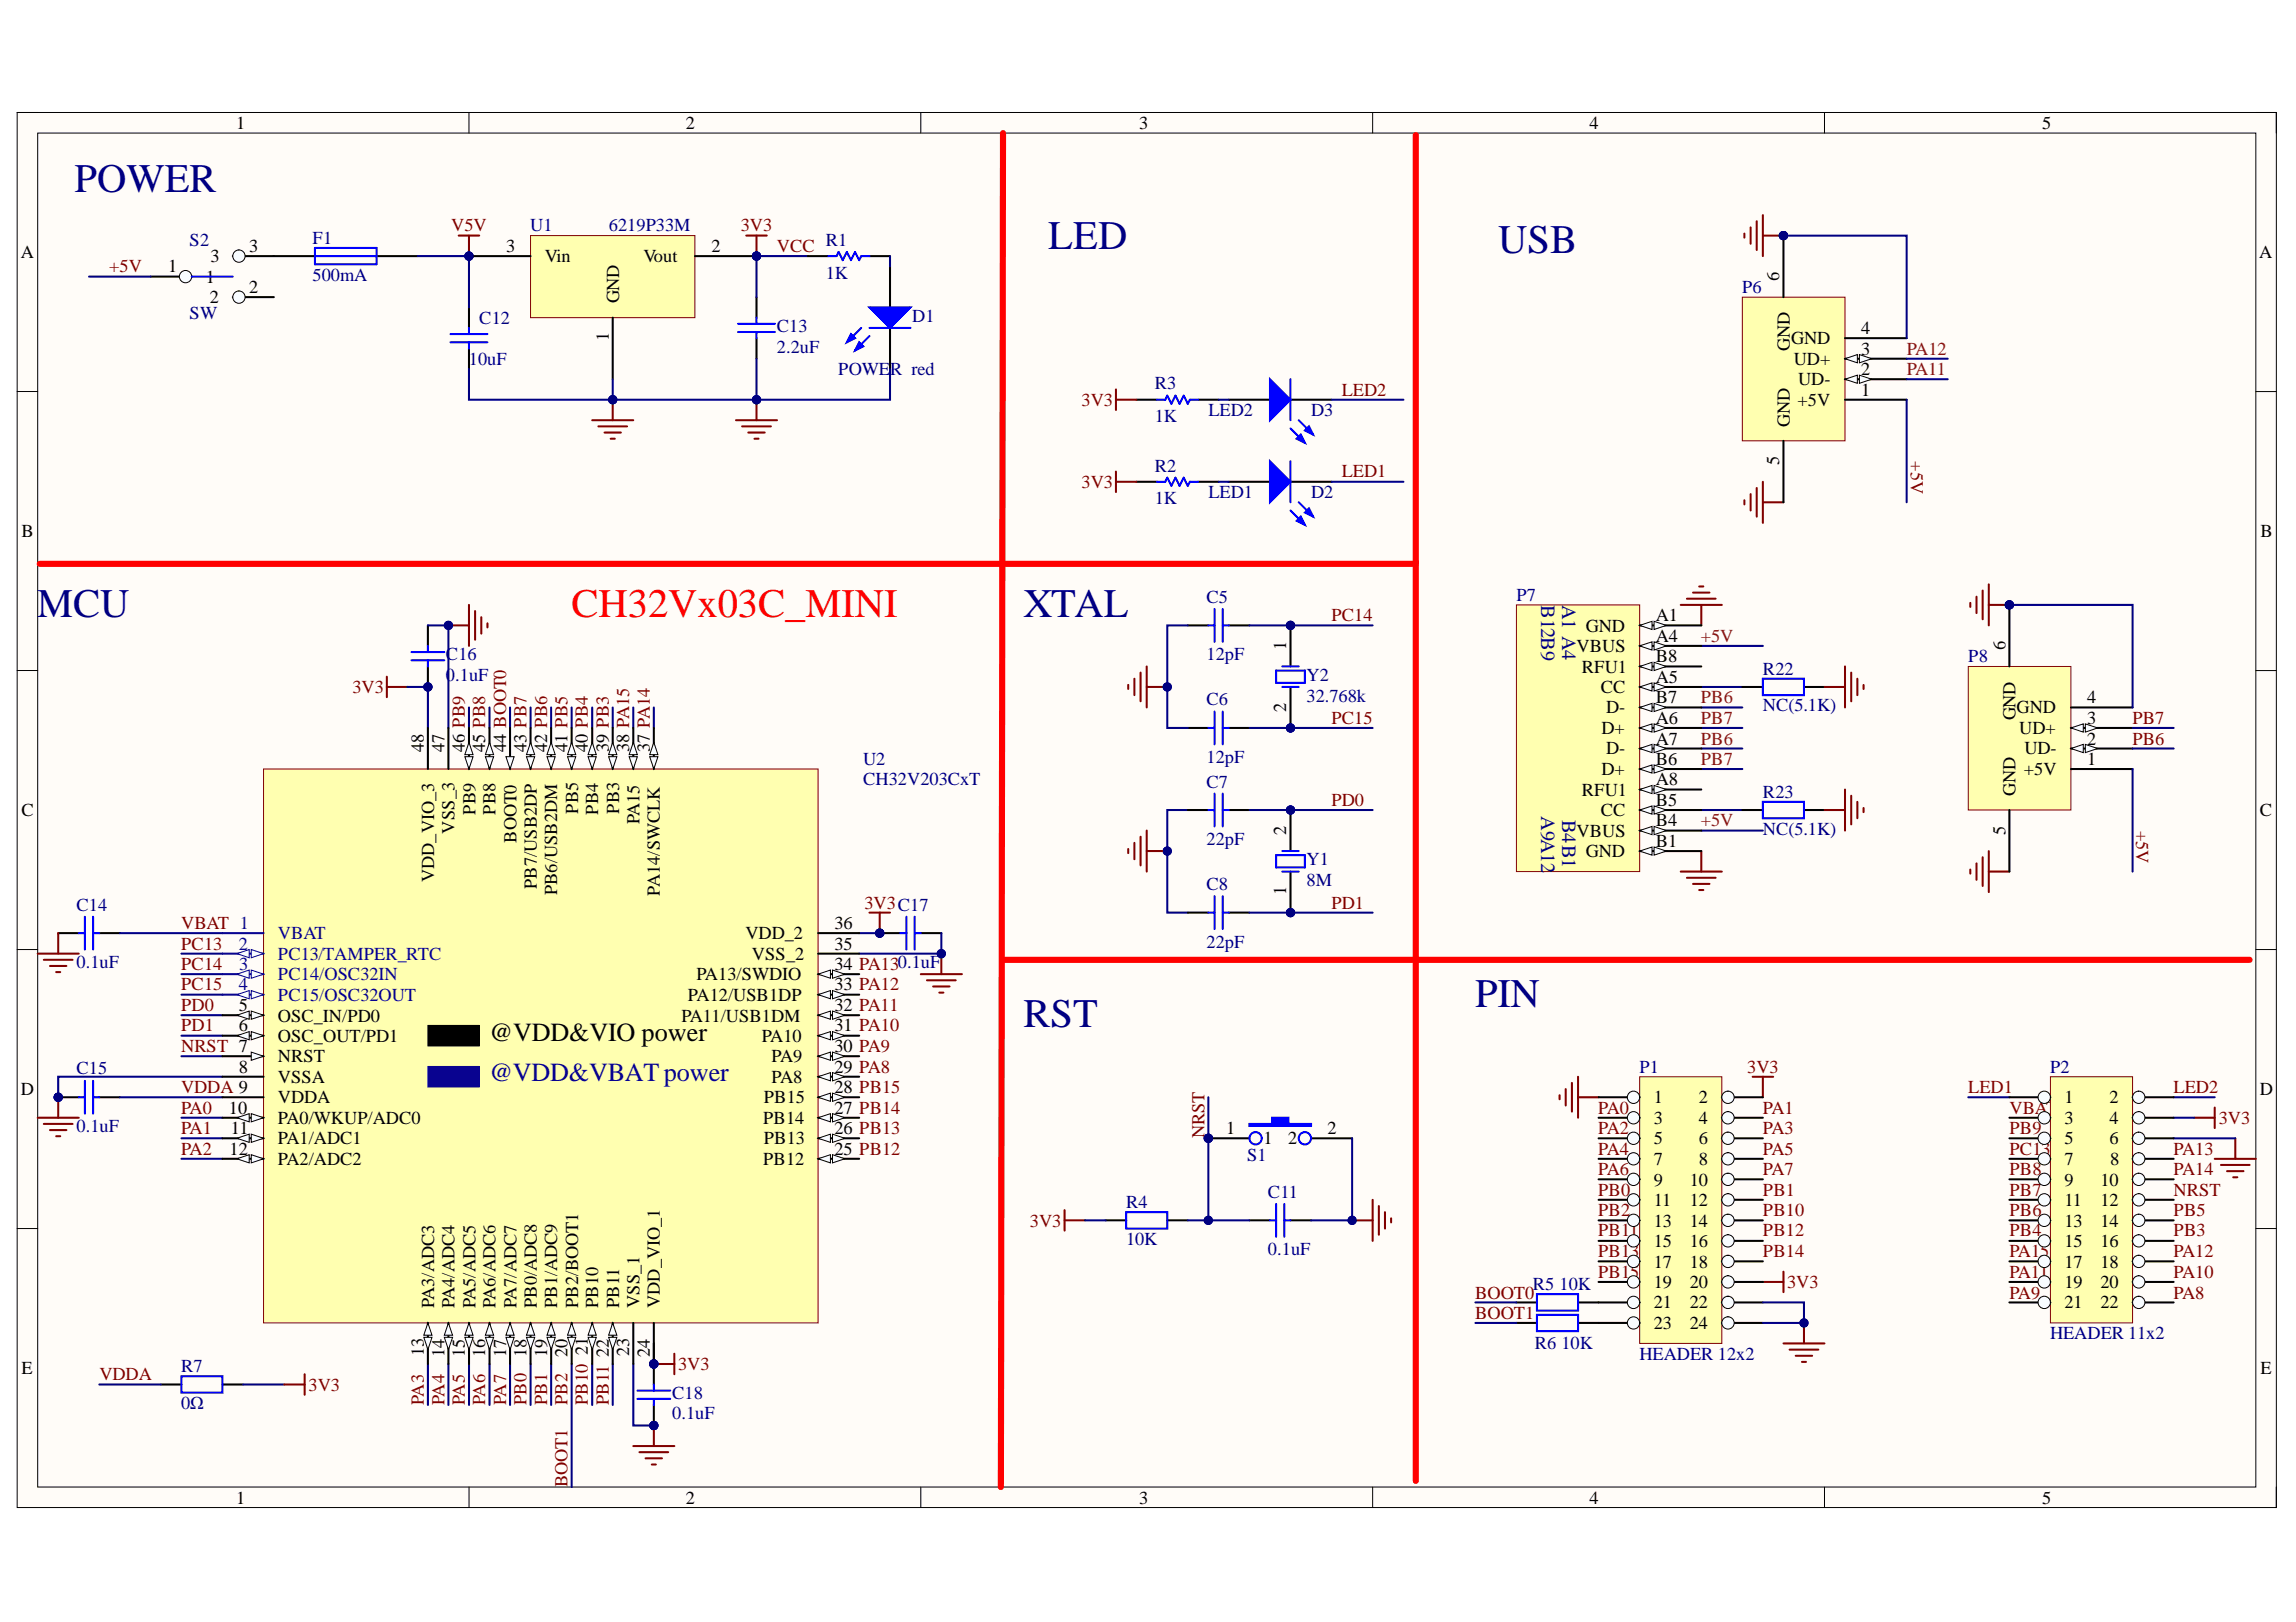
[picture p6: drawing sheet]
<svg xmlns="http://www.w3.org/2000/svg" width="297mm" height="210mm" viewBox="0 0 297 210" stroke-linecap="round" stroke-linejoin="round" font-family="sans-serif">
<defs><g id="words">
<g font-size="5.2" fill="#000080">
<text x="9.6" y="24.8">POWER</text>
<text x="135.6" y="32.3">LED</text>
<text x="193.8" y="32.8">USB</text>
<text x="4.8" y="79.8">MCU</text>
<text x="132.4" y="79.8">XTAL</text>
<text x="190.9" y="130.3">PIN</text>
<text x="132.4" y="132.9">RST</text>
</g>
<text font-size="5.2" fill="#f00" x="73.9" y="79.8">CH32Vx03C_MINI</text>
<text font-size="3.4" x="63.3" y="134.7">@VDD&amp;VIO power</text>
<text font-size="3.4" fill="#0c0087" x="63.3" y="139.9">@VDD&amp;VBATpower</text>
<g font-size="2.6" fill="#000080">
<text x="199.4" y="78.3" transform="rotate(90 199.4 78.3)">B12B9</text>
<text x="202.1" y="78.3" transform="rotate(90 202.1 78.3)">A1 A4</text>
<text x="199.4" y="105.7" transform="rotate(90 199.4 105.7)">A9A12</text>
<text x="202.1" y="106.2" transform="rotate(90 202.1 106.2)">B4B1</text>
</g>
<g font-size="2.4">
<text x="30.5" y="16.6">1</text>
<text x="88.7" y="16.6">2</text>
<text x="147.4" y="16.6">3</text>
<text x="205.7" y="16.6">4</text>
<text x="264.2" y="16.6">5</text>
<text x="2.7" y="33.4">A</text>
<text x="21.7" y="35.2">1</text>
<text x="27.2" y="33.9">3</text>
<text x="32.2" y="32.6">3</text>
<text x="65.5" y="32.6">3</text>
<text x="70.5" y="33.9">Vin</text>
<text x="83.2" y="33.9">Vout</text>
<text x="92" y="32.6">2</text>
<text x="292.3" y="33.4">A</text>
<text x="26.6" y="36.6">1</text>
<text x="27.2" y="39.2">2</text>
<text x="32.2" y="38">2</text>
<text x="80.1" y="39.2" transform="rotate(-90 80.1 39.2)">GND</text>
<text x="230.2" y="36.3" transform="rotate(-90 230.2 36.3)">6</text>
<text x="78.8" y="44.1" transform="rotate(-90 78.8 44.1)">1</text>
<text x="231.5" y="45.4" transform="rotate(-90 231.5 45.4)">GND</text>
<text x="231.7" y="44.5">GND</text>
<text x="232.1" y="47.2">UD+</text>
<text x="240.8" y="43.2">4</text>
<text x="240.8" y="45.9">3</text>
<text x="232.6" y="52.5">+5V</text>
<text x="232.6" y="49.9">UD-</text>
<text x="240.8" y="51.2">1</text>
<text x="240.8" y="48.5">2</text>
<text x="231.5" y="55.2" transform="rotate(-90 231.5 55.2)">GND</text>
<text x="230.2" y="60.2" transform="rotate(-90 230.2 60.2)">5</text>
<text x="2.8" y="69.5">B</text>
<text x="292.5" y="69.5">B</text>
<text x="205.2" y="81.7">GND</text>
<text x="214.2" y="80.4">A1</text>
<text x="214.2" y="83.1">A4</text>
<text x="166.4" y="84.1" transform="rotate(-90 166.4 84.1)">1</text>
<text x="204" y="84.4">VBUS</text>
<text x="204.6" y="87.1">RFU1</text>
<text x="207.1" y="89.7">CC</text>
<text x="214.2" y="85.7">B8</text>
<text x="214.2" y="88.3">A5</text>
<text x="259.5" y="84.1" transform="rotate(-90 259.5 84.1)">6</text>
<text x="166.4" y="92.1" transform="rotate(-90 166.4 92.1)">2</text>
<text x="207.2" y="95">D+</text>
<text x="207.8" y="92.3">D-</text>
<text x="214.2" y="91">B7</text>
<text x="214.2" y="93.7">A6</text>
<text x="260.7" y="93.2" transform="rotate(-90 260.7 93.2)">GND</text>
<text x="260.9" y="92.3">GND</text>
<text x="261.2" y="95">UD+</text>
<text x="270" y="91">4</text>
<text x="270" y="93.7">3</text>
<text x="54.8" y="97.4" transform="rotate(-90 54.8 97.4)">48</text>
<text x="57.5" y="97.4" transform="rotate(-90 57.5 97.4)">47</text>
<text x="60.1" y="97.4" transform="rotate(-90 60.1 97.4)">46 PB9</text>
<text x="62.8" y="97.4" transform="rotate(-90 62.8 97.4)">45 PB8</text>
<text x="65.5" y="97.4" transform="rotate(-90 65.5 97.4)">44 BOOT0</text>
<text x="68.1" y="97.4" transform="rotate(-90 68.1 97.4)">43 PB7</text>
<text x="70.8" y="97.4" transform="rotate(-90 70.8 97.4)">42 PB6</text>
<text x="73.4" y="97.4" transform="rotate(-90 73.4 97.4)">41 PB5</text>
<text x="76.1" y="97.4" transform="rotate(-90 76.1 97.4)">40 PB4</text>
<text x="78.8" y="97.4" transform="rotate(-90 78.8 97.4)">39 PB3</text>
<text x="81.4" y="97.4" transform="rotate(-90 81.4 97.4)">38 PA15</text>
<text x="84.1" y="97.4" transform="rotate(-90 84.1 97.4)">37 PA14</text>
<text x="207.2" y="100.3">D+</text>
<text x="207.8" y="97.6">D-</text>
<text x="214.2" y="99">B6</text>
<text x="214.2" y="96.4">A7</text>
<text x="214.2" y="101.6">A8</text>
<text x="261.8" y="100.3">+5V</text>
<text x="261.9" y="97.6">UD-</text>
<text x="270" y="99">1</text>
<text x="270" y="96.4">2</text>
<text x="2.8" y="105.7">C</text>
<text x="58.8" y="107.9" transform="rotate(-90 58.8 107.9)">VSS_3</text>
<text x="61.5" y="105.4" transform="rotate(-90 61.5 105.4)">PB9</text>
<text x="64.1" y="105.4" transform="rotate(-90 64.1 105.4)">PB8</text>
<text x="74.8" y="105.3" transform="rotate(-90 74.8 105.3)">PB5</text>
<text x="77.4" y="105.4" transform="rotate(-90 77.4 105.4)">PB4</text>
<text x="80.1" y="105.3" transform="rotate(-90 80.1 105.3)">PB3</text>
<text x="82.7" y="106.7" transform="rotate(-90 82.7 106.7)">PA15</text>
<text x="204.6" y="103">RFU1</text>
<text x="207.1" y="105.7">CC</text>
<text x="214.2" y="106.9">B4</text>
<text x="214.2" y="104.3">B5</text>
<text x="260.7" y="103" transform="rotate(-90 260.7 103)">GND</text>
<text x="292.4" y="105.7">C</text>
<text x="66.8" y="109" transform="rotate(-90 66.8 109)">BOOT0</text>
<text x="166.4" y="108" transform="rotate(-90 166.4 108)">2</text>
<text x="204" y="108.3">VBUS</text>
<text x="205.2" y="110.9">GND</text>
<text x="214.2" y="109.6">B1</text>
<text x="259.5" y="108" transform="rotate(-90 259.5 108)">5</text>
<text x="56.2" y="114.2" transform="rotate(-90 56.2 114.2)">VDD_VIO_3</text>
<text x="69.5" y="115" transform="rotate(-90 69.5 115)">PB7/USB2DP</text>
<text x="72.1" y="115.8" transform="rotate(-90 72.1 115.8)">PB6/USB2DM</text>
<text x="85.4" y="115.9" transform="rotate(-90 85.4 115.9)">PA14/SWCLK</text>
<text x="166.4" y="115.8" transform="rotate(-90 166.4 115.8)">1</text>
<text x="96.4" y="121.6">VDD_2</text>
<text x="97.3" y="124.2">VSS_2</text>
<text x="107.9" y="125.5">34 PA130.1uF</text>
<text x="107.9" y="122.9">35</text>
<text x="107.9" y="120.2">36</text>
<text x="30.9" y="130.8">5</text>
<text x="89" y="129.5">PA12/USB1DP</text>
<text x="90.1" y="126.9">PA13/SWDIO</text>
<text x="107.9" y="130.8">32 PA11</text>
<text x="107.9" y="128.1">33 PA12</text>
<text x="30.9" y="133.5">6</text>
<text x="36" y="132.2">OSC_IN/PD0</text>
<text x="36" y="134.8">OSC_OUT/PD1</text>
<text x="36" y="137.4">NRST</text>
<text x="88.2" y="132.2">PA11/USB1DM</text>
<text x="98.6" y="134.8">PA10</text>
<text x="99.8" y="137.4">PA9</text>
<text x="107.9" y="136.2">30 PA9</text>
<text x="107.9" y="133.5">31 PA10</text>
<text x="2.7" y="141.8">D</text>
<text x="30.9" y="138.8">8</text>
<text x="36" y="140.1">VSSA</text>
<text x="36" y="142.8">VDDA</text>
<text x="98.8" y="142.8">PB15</text>
<text x="99.8" y="140.1">PA8</text>
<text x="107.9" y="141.5">28 PB15</text>
<text x="107.9" y="138.8">29 PA8</text>
<text x="213.9" y="142.8">1</text>
<text x="219.8" y="142.8">2</text>
<text x="267.1" y="142.8">1</text>
<text x="272.9" y="142.8">2</text>
<text x="292.4" y="141.8">D</text>
<text x="29.6" y="144.1">10</text>
<text x="29.7" y="149.4">12</text>
<text x="29.9" y="146.7">11</text>
<text x="36" y="145.5">PA0/WKUP/ADC0</text>
<text x="36" y="148.1">PA1/ADC1</text>
<text x="98.7" y="145.5">PB14</text>
<text x="98.8" y="148.1">PB13</text>
<text x="107.9" y="149.4">25 PB12</text>
<text x="107.9" y="146.7">26 PB13</text>
<text x="107.9" y="144.1">27 PB14</text>
<text x="158.6" y="146.7">1</text>
<text x="163.4" y="148.1">1</text>
<text x="166.7" y="148.1">2</text>
<text x="171.7" y="146.7">2</text>
<text x="213.9" y="145.5">3</text>
<text x="213.9" y="148.1">5</text>
<text x="219.8" y="145.5">4</text>
<text x="219.8" y="148.1">6</text>
<text x="267.1" y="145.5">3</text>
<text x="267.1" y="148.1">5</text>
<text x="272.9" y="145.5">4</text>
<text x="272.9" y="148.1">6</text>
<text x="36" y="150.7">PA2/ADC2</text>
<text x="98.7" y="150.7">PB12</text>
<text x="213.9" y="150.7">7</text>
<text x="213.9" y="153.4">9</text>
<text x="218.6" y="153.4">10</text>
<text x="219.8" y="150.7">8</text>
<text x="267.1" y="150.7">7</text>
<text x="267.1" y="153.4">9</text>
<text x="271.7" y="153.4">10</text>
<text x="273" y="150.7">8</text>
<text x="213.9" y="156">11</text>
<text x="213.9" y="158.7">13</text>
<text x="213.9" y="161.4">15</text>
<text x="218.6" y="156">12</text>
<text x="218.6" y="158.7">14</text>
<text x="218.6" y="161.4">16</text>
<text x="267.1" y="156">11</text>
<text x="267.1" y="158.7">13</text>
<text x="267.1" y="161.4">15</text>
<text x="271.7" y="156">12</text>
<text x="271.7" y="158.7">14</text>
<text x="271.7" y="161.4">16</text>
<text x="213.9" y="164.1">17</text>
<text x="213.9" y="166.7">19</text>
<text x="218.6" y="164.1">18</text>
<text x="218.6" y="166.7">20</text>
<text x="267.1" y="164.1">17</text>
<text x="267.1" y="166.7">19</text>
<text x="271.7" y="164.1">18</text>
<text x="271.7" y="166.7">20</text>
<text x="56.2" y="169.3" transform="rotate(-90 56.2 169.3)">PA3/ADC3</text>
<text x="58.8" y="169.3" transform="rotate(-90 58.8 169.3)">PA4/ADC4</text>
<text x="61.5" y="169.3" transform="rotate(-90 61.5 169.3)">PA5/ADC5</text>
<text x="64.1" y="169.3" transform="rotate(-90 64.1 169.3)">PA6/ADC6</text>
<text x="66.8" y="169.3" transform="rotate(-90 66.8 169.3)">PA7/ADC7</text>
<text x="69.5" y="169.3" transform="rotate(-90 69.5 169.3)">PB0/ADC8</text>
<text x="72.1" y="169.3" transform="rotate(-90 72.1 169.3)">PB1/ADC9</text>
<text x="74.8" y="169.3" transform="rotate(-90 74.8 169.3)">PB2/BOOT1</text>
<text x="77.4" y="169.3" transform="rotate(-90 77.4 169.3)">PB10</text>
<text x="80.1" y="169.3" transform="rotate(-90 80.1 169.3)">PB11</text>
<text x="82.7" y="169.3" transform="rotate(-90 82.7 169.3)">VSS_1</text>
<text x="85.4" y="169.3" transform="rotate(-90 85.4 169.3)">VDD_VIO_1</text>
<text x="213.9" y="169.3">21</text>
<text x="213.9" y="172">23</text>
<text x="218.6" y="169.3">22</text>
<text x="218.6" y="172">24</text>
<text x="267.1" y="169.3">21</text>
<text x="271.7" y="169.3">22</text>
<text x="2.8" y="177.8">E</text>
<text x="54.8" y="175.5" transform="rotate(-90 54.8 175.5)">13</text>
<text x="57.5" y="175.6" transform="rotate(-90 57.5 175.6)">14</text>
<text x="60.1" y="175.6" transform="rotate(-90 60.1 175.6)">15</text>
<text x="62.8" y="175.6" transform="rotate(-90 62.8 175.6)">16</text>
<text x="65.5" y="175.6" transform="rotate(-90 65.5 175.6)">17</text>
<text x="68.1" y="175.6" transform="rotate(-90 68.1 175.6)">18</text>
<text x="70.8" y="175.6" transform="rotate(-90 70.8 175.6)">19</text>
<text x="73.4" y="175.6" transform="rotate(-90 73.4 175.6)">20</text>
<text x="76.1" y="175.4" transform="rotate(-90 76.1 175.4)">21</text>
<text x="78.8" y="175.6" transform="rotate(-90 78.8 175.6)">22</text>
<text x="81.4" y="175.5" transform="rotate(-90 81.4 175.5)">23</text>
<text x="84.1" y="175.6" transform="rotate(-90 84.1 175.6)">24</text>
<text x="292.5" y="177.8">E</text>
<text x="30.5" y="194.6">1</text>
<text x="88.7" y="194.6">2</text>
<text x="147.4" y="194.6">3</text>
<text x="205.7" y="194.6">4</text>
<text x="264.2" y="194.6">5</text>
</g>
<g font-size="2.4" fill="#800000">
<text x="58.4" y="29.9">V5V</text>
<text x="95.8" y="29.9">3V3</text>
<text x="14.1" y="35.2">+5V</text>
<text x="100.5" y="32.6">VCC</text>
<text x="139.9" y="52.5">3V3</text>
<text x="173.6" y="51.2">LED2</text>
<text x="247.2" y="59.7" transform="rotate(90 247.2 59.7)">+5V</text>
<text x="139.9" y="63.1">3V3</text>
<text x="173.6" y="61.8">LED1</text>
<text x="172.2" y="80.4">PC14</text>
<text x="45.6" y="89.7">3V3</text>
<text x="172.2" y="93.7">PC15</text>
<text x="275.9" y="93.7">PB7</text>
<text x="275.9" y="96.4">PB6</text>
<text x="172.2" y="104.3">PD0</text>
<text x="276.4" y="107.5" transform="rotate(90 276.4 107.5)">+5V</text>
<text x="111.8" y="117.6">3V3C17</text>
<text x="172.2" y="117.6">PD1</text>
<text x="23.4" y="120.2">VBAT 1</text>
<text x="23.4" y="122.9">PC13</text>
<text x="23.4" y="125.5">PC14</text>
<text x="23.4" y="128.1">PC15</text>
<text x="23.4" y="130.8">PD0</text>
<text x="23.4" y="133.5">PD1</text>
<text x="23.4" y="136.2">NRST 7</text>
<text x="23.4" y="141.5">VDDA 9</text>
<text x="226" y="138.8">3V3</text>
<text x="254.6" y="141.5">LED1</text>
<text x="281.2" y="141.5">LED2</text>
<text x="23.4" y="144.1">PA0</text>
<text x="23.4" y="146.7">PA1</text>
<text x="23.4" y="149.4">PA2</text>
<text x="155.8" y="147.3" transform="rotate(-90 155.8 147.3)">NRST</text>
<text x="206.8" y="144.1">PA0</text>
<text x="206.8" y="146.7">PA2</text>
<text x="206.8" y="149.4">PA4</text>
<text x="228.1" y="144.1">PA1</text>
<text x="228.1" y="146.7">PA3</text>
<text x="228.1" y="149.4">PA5</text>
<text x="260" y="146.7">PB9</text>
<text x="260" y="144.1">VBAT</text>
<text x="260" y="149.4">PC13</text>
<text x="281.2" y="149.4">PA13</text>
<text x="287" y="145.5">3V3</text>
<text x="206.8" y="152.1">PA6</text>
<text x="206.8" y="154.8">PB0</text>
<text x="228.1" y="152.1">PA7</text>
<text x="228.1" y="154.8">PB1</text>
<text x="260" y="154.8">PB7</text>
<text x="260" y="152.1">PB8</text>
<text x="281.2" y="152.1">PA14</text>
<text x="281.2" y="154.8">NRST</text>
<text x="133.2" y="158.7">3V3</text>
<text x="206.8" y="157.4">PB2</text>
<text x="206.8" y="160">PB11</text>
<text x="228.1" y="157.4">PB10</text>
<text x="228.1" y="160">PB12</text>
<text x="260" y="160">PB4</text>
<text x="260" y="157.4">PB6</text>
<text x="281.2" y="160">PB3</text>
<text x="281.2" y="157.4">PB5</text>
<text x="206.8" y="162.7">PB13</text>
<text x="206.8" y="165.3">PB15</text>
<text x="228.1" y="162.7">PB14</text>
<text x="231.2" y="166.7">3V3</text>
<text x="260" y="165.3">PA11</text>
<text x="260" y="162.7">PA15</text>
<text x="281.2" y="165.3">PA10</text>
<text x="281.2" y="162.7">PA12</text>
<text x="190.9" y="168">BOOT0</text>
<text x="190.9" y="170.7">BOOT1</text>
<text x="260" y="168">PA9</text>
<text x="281.2" y="168">PA8</text>
<text x="12.9" y="178.6">VDDA</text>
<text x="39.9" y="180">3V3</text>
<text x="87.7" y="177.3">3V3</text>
<text x="54.8" y="181.8" transform="rotate(-90 54.8 181.8)">PA3</text>
<text x="57.5" y="181.8" transform="rotate(-90 57.5 181.8)">PA4</text>
<text x="60.1" y="181.8" transform="rotate(-90 60.1 181.8)">PA5</text>
<text x="62.8" y="181.8" transform="rotate(-90 62.8 181.8)">PA6</text>
<text x="65.5" y="181.8" transform="rotate(-90 65.5 181.8)">PA7</text>
<text x="68.1" y="181.8" transform="rotate(-90 68.1 181.8)">PB0</text>
<text x="70.8" y="181.8" transform="rotate(-90 70.8 181.8)">PB1</text>
<text x="73.4" y="181.8" transform="rotate(-90 73.4 181.8)">PB2</text>
<text x="76.1" y="181.8" transform="rotate(-90 76.1 181.8)">PB10</text>
<text x="78.8" y="181.8" transform="rotate(-90 78.8 181.8)">PB11</text>
<text x="73.4" y="192.5" transform="rotate(-90 73.4 192.5)">BOOT1</text>
</g>
<g font-size="2.4" fill="#000080">
<text x="68.6" y="29.9">U1</text>
<text x="78.8" y="29.9">6219P33M</text>
<text x="24.5" y="31.8">S2</text>
<text x="40.4" y="31.5">F1</text>
<text x="106.8" y="31.8">R1</text>
<text x="24.5" y="41.3">SW</text>
<text x="40.4" y="36.3">500mA</text>
<text x="62" y="41.9">C12</text>
<text x="106.8" y="36.1">1K</text>
<text x="118" y="41.7">D1</text>
<text x="225.4" y="38">P6</text>
<text x="60.7" y="47.2">10uF</text>
<text x="100.5" y="42.9">C13</text>
<text x="100.5" y="45.6">2.2uF</text>
<text x="108.5" y="48.5">POWER red</text>
<text x="149.4" y="50.4">R3</text>
<text x="156.3" y="53.8">LED2</text>
<text x="169.6" y="53.8">D3</text>
<text x="149.4" y="54.6">1K</text>
<text x="149.4" y="65.3">1K</text>
<text x="149.4" y="61">R2</text>
<text x="156.3" y="64.5">LED1</text>
<text x="169.6" y="64.5">D2</text>
<text x="196.2" y="77.8">P7</text>
<text x="156.1" y="78">C5</text>
<text x="57.7" y="85.5">C16</text>
<text x="57.7" y="88.1">0.1uF</text>
<text x="156.1" y="85.5">12pF</text>
<text x="169" y="88.1">Y2</text>
<text x="228.1" y="87.3">R22</text>
<text x="254.6" y="85.7">P8</text>
<text x="156.1" y="91.3">C6</text>
<text x="169" y="90.8">32.768k</text>
<text x="228.1" y="92">NC(5.1K)</text>
<text x="111.7" y="99">U2</text>
<text x="111.7" y="101.6">CH32V203CxT</text>
<text x="156.1" y="98.7">12pF</text>
<text x="156.1" y="101.9">C7</text>
<text x="228.1" y="103.2">R23</text>
<text x="156.1" y="109.3">22pF</text>
<text x="169" y="112">Y1</text>
<text x="228.1" y="108">NC(5.1K)</text>
<text x="9.9" y="117.8">C14</text>
<text x="156.1" y="115.2">C8</text>
<text x="169" y="114.6">8M</text>
<text x="9.9" y="125.3">0.1uF</text>
<text x="156.1" y="122.6">22pF</text>
<text x="9.9" y="139">C15</text>
<text x="212.1" y="138.8">P1</text>
<text x="265.2" y="138.8">P2</text>
<text x="9.9" y="146.5">0.1uF</text>
<text x="161.3" y="150.2">S1</text>
<text x="164" y="155">C11</text>
<text x="145.7" y="156.3">R4</text>
<text x="145.7" y="161.1">10K</text>
<text x="164" y="162.5">0.1uF</text>
<text x="198.3" y="166.9">R5</text>
<text x="201.8" y="166.9">10K</text>
<text x="265.2" y="173.3">HEADER 11x2</text>
<text x="23.4" y="177.6">R7</text>
<text x="198.6" y="174.6">R6</text>
<text x="202" y="174.6">10K</text>
<text x="212.1" y="176">HEADER 12x2</text>
<text x="23.4" y="182.3">0Ω</text>
<text x="87" y="181.1">C18</text>
<text x="87" y="183.7">0.1uF</text>
</g>
<g font-size="2.4" fill="#781915">
<text x="246.7" y="45.9">PA12</text>
<text x="246.7" y="48.5">PA11</text>
<text x="220" y="83.1">+5V</text>
<text x="220" y="93.7">PB7</text>
<text x="220" y="91">PB6</text>
<text x="220" y="96.4">PB6</text>
<text x="220" y="99">PB7</text>
<text x="220" y="106.9">+5V</text>
</g>
<g font-size="2.4" fill="#0c0087">
<text x="30.9" y="122.9">2</text>
<text x="31" y="125.5">3</text>
<text x="36" y="121.6">VBAT</text>
<text x="36" y="124.2">PC13/TAMPER_RTC</text>
<text x="30.9" y="128.1">4</text>
<text x="36" y="126.9">PC14/OSC32IN</text>
<text x="36" y="129.5">PC15/OSC32OUT</text>
</g>
</g></defs>
<path d="M2.2 14.6h292.3v180.5h-292.3z" fill-rule="evenodd" fill="#fffcf8"/>
<path d="M2.2 14.6h292.3v180.5h-292.3z" fill="none" stroke="#000" stroke-width=".13"/>
<path d="M4.9 17.2h286.9v175.2h-286.9z" fill-rule="evenodd" fill="#fffcf8"/>
<g fill="none" stroke="#000" stroke-width=".13">
<path d="M2.2 14.6h2.7M4.9 17.2h286.9v175.2h-286.9zM60.7 14.6v2.6M119.1 14.6v2.6M177.6 14.6v2.6M236 14.6v2.6M291.8 14.6h2.7v2.6M2.2 50.7h2.7M291.8 50.7h2.7M2.2 86.8h2.7M291.8 86.8h2.7M2.2 122.9h2.7"/>
<path d="M291.8 122.9h2.7M2.2 159h2.7M291.8 159h2.7M60.7 192.4v2.7M119.1 192.4v2.7M177.6 192.4v2.7M236 192.4v2.7M294.5 192.4v2.7"/>
</g>
<path d="M143 157.9h2.7M151 157.9h2.7M161.6 157.9h2.7M167 157.9h2.6" fill="none" stroke="#000" stroke-width=".26"/>
<path d="M145.7 156.9h5.3v2.1h-5.3zM164.3 157.9h.8M165.1 155.8v4.2M166.2 155.8v4.2M166.2 157.9h.8" fill="none" stroke="#00f" stroke-width=".26"/>
<circle cx="156.3" cy="147.3" r=".53" fill="#000080"/>
<circle cx="156.3" cy="147.3" r=".53" fill="none" stroke="#000080" stroke-width=".13"/>
<path d="M156.3 147.3h5.3" fill="none" stroke="#000" stroke-width=".26"/>
<circle cx="156.3" cy="147.3" r=".53" fill="#000080"/>
<circle cx="156.3" cy="147.3" r=".53" fill="none" stroke="#000080" stroke-width=".13"/>
<path d="M169.6 147.3h5.3" fill="none" stroke="#000" stroke-width=".26"/>
<path d="M161.6 145.4h3v-.8h2.1v.8h2.9v.3h-8z" fill-rule="evenodd" fill="#00f"/>
<g fill="none" stroke="#00f" stroke-width=".26">
<path d="M161.6 145.4h3v-.8h2.1v.8h2.9v.3h-8z"/>
<circle cx="162.4" cy="147.3" r=".8"/>
<circle cx="168.8" cy="147.3" r=".8"/>
</g>
<path d="M153.7 157.9h7.9" fill="none" stroke="#000080" stroke-width=".26"/>
<circle cx="156.3" cy="157.9" r=".53" fill="#000080"/>
<circle cx="156.3" cy="157.9" r=".53" fill="none" stroke="#000080" stroke-width=".13"/>
<path d="M156.3 142v15.9" fill="none" stroke="#000080" stroke-width=".26"/>
<circle cx="156.3" cy="157.9" r=".53" fill="#000080"/>
<circle cx="156.3" cy="157.9" r=".53" fill="none" stroke="#000080" stroke-width=".13"/>
<circle cx="156.3" cy="147.3" r=".53" fill="#000080"/>
<circle cx="156.3" cy="147.3" r=".53" fill="none" stroke="#000080" stroke-width=".13"/>
<path d="M174.9 147.3v10.6h-5.3" fill="none" stroke="#000080" stroke-width=".26"/>
<circle cx="174.9" cy="157.9" r=".53" fill="#000080"/>
<circle cx="174.9" cy="157.9" r=".53" fill="none" stroke="#000080" stroke-width=".13"/>
<path d="M174.9 157.9h2.7M177.6 155.3v5.3M178.4 156.1v3.7M179.2 156.9v2.1M180 157.7v.5" fill="none" stroke="#800000" stroke-width=".26"/>
<circle cx="174.9" cy="157.9" r=".53" fill="#000080"/>
<circle cx="174.9" cy="157.9" r=".53" fill="none" stroke="#000080" stroke-width=".13"/>
<path d="M137.7 156.6v2.7M137.7 157.9h2.7" fill="none" stroke="#800000" stroke-width=".26"/>
<circle cx="156.3" cy="147.3" r=".53" fill="#000080"/>
<circle cx="156.3" cy="147.3" r=".53" fill="none" stroke="#000080" stroke-width=".13"/>
<circle cx="167" cy="80.9" r=".53" fill="#000080"/>
<circle cx="167" cy="80.9" r=".53" fill="none" stroke="#000080" stroke-width=".13"/>
<circle cx="167" cy="94.2" r=".53" fill="#000080"/>
<circle cx="167" cy="94.2" r=".53" fill="none" stroke="#000080" stroke-width=".13"/>
<path d="M167 80.9v5.3" fill="none" stroke="#000" stroke-width=".26"/>
<circle cx="167" cy="80.9" r=".53" fill="#000080"/>
<circle cx="167" cy="80.9" r=".53" fill="none" stroke="#000080" stroke-width=".13"/>
<path d="M167 88.9v5.3" fill="none" stroke="#000" stroke-width=".26"/>
<circle cx="167" cy="94.2" r=".53" fill="#000080"/>
<circle cx="167" cy="94.2" r=".53" fill="none" stroke="#000080" stroke-width=".13"/>
<path d="M157.1 78.8v4.3M158.2 78.8v4.3M156.3 94.2h.8M156.3 80.9h.8M157.1 92.1v4.2M158.2 92.1v4.2M158.2 94.2h.8M158.2 80.9h.8M165.1 86.8h3.7v1.6h-3.7zM165.9 88.9h2.1M165.9 86.2h2.1" fill="none" stroke="#00f" stroke-width=".26"/>
<path d="M153.7 94.2h2.6M153.7 80.9h2.6M159 94.2h2.6M159 80.9h2.6" fill="none" stroke="#000" stroke-width=".26"/>
<path d="M146 88.6v.6M146.8 87.8v2.2M147.6 87v3.8M148.4 86.2v5.4M148.4 88.9h2.6" fill="none" stroke="#800000" stroke-width=".26"/>
<circle cx="151" cy="88.9" r=".53" fill="#000080"/>
<circle cx="151" cy="88.9" r=".53" fill="none" stroke="#000080" stroke-width=".13"/>
<path d="M153.7 80.9h-2.7v13.3h2.7" fill="none" stroke="#000080" stroke-width=".26"/>
<circle cx="151" cy="88.9" r=".53" fill="#000080"/>
<circle cx="151" cy="88.9" r=".53" fill="none" stroke="#000080" stroke-width=".13"/>
<path d="M161.6 94.2h16" fill="none" stroke="#000080" stroke-width=".26"/>
<circle cx="167" cy="94.2" r=".53" fill="#000080"/>
<circle cx="167" cy="94.2" r=".53" fill="none" stroke="#000080" stroke-width=".13"/>
<path d="M161.6 80.9h16" fill="none" stroke="#000080" stroke-width=".26"/>
<circle cx="167" cy="80.9" r=".53" fill="#000080"/>
<circle cx="167" cy="80.9" r=".53" fill="none" stroke="#000080" stroke-width=".13"/>
<circle cx="167" cy="118.1" r=".53" fill="#000080"/>
<circle cx="167" cy="118.1" r=".53" fill="none" stroke="#000080" stroke-width=".13"/>
<circle cx="167" cy="104.8" r=".53" fill="#000080"/>
<circle cx="167" cy="104.8" r=".53" fill="none" stroke="#000080" stroke-width=".13"/>
<path d="M167 112.8v5.3" fill="none" stroke="#000" stroke-width=".26"/>
<circle cx="167" cy="118.1" r=".53" fill="#000080"/>
<circle cx="167" cy="118.1" r=".53" fill="none" stroke="#000080" stroke-width=".13"/>
<path d="M167 104.8v5.3" fill="none" stroke="#000" stroke-width=".26"/>
<circle cx="167" cy="104.8" r=".53" fill="#000080"/>
<circle cx="167" cy="104.8" r=".53" fill="none" stroke="#000080" stroke-width=".13"/>
<path d="M165.1 110.7h3.7v1.6h-3.7zM165.9 110.1h2.1M165.9 112.8h2.1" fill="none" stroke="#00f" stroke-width=".26"/>
<path d="M153.7 104.8h-2.7v13.3h2.7" fill="none" stroke="#000080" stroke-width=".26"/>
<circle cx="151" cy="110.1" r=".53" fill="#000080"/>
<circle cx="151" cy="110.1" r=".53" fill="none" stroke="#000080" stroke-width=".13"/>
<path d="M153.7 104.8h2.6M153.7 118.1h2.6M159 104.8h2.6M159 118.1h2.6" fill="none" stroke="#000" stroke-width=".26"/>
<path d="M156.3 104.8h.8M156.3 118.1h.8M157.1 102.7v4.2M157.1 116v4.2M158.2 102.7v4.2M158.2 116v4.2M158.2 104.8h.8M158.2 118.1h.8" fill="none" stroke="#00f" stroke-width=".26"/>
<path d="M161.6 104.8h16" fill="none" stroke="#000080" stroke-width=".26"/>
<circle cx="167" cy="104.8" r=".53" fill="#000080"/>
<circle cx="167" cy="104.8" r=".53" fill="none" stroke="#000080" stroke-width=".13"/>
<path d="M161.6 118.1h16" fill="none" stroke="#000080" stroke-width=".26"/>
<circle cx="167" cy="118.1" r=".53" fill="#000080"/>
<circle cx="167" cy="118.1" r=".53" fill="none" stroke="#000080" stroke-width=".13"/>
<path d="M146 109.9v.5M146.8 109.1v2.1M147.6 108.3v3.7M148.4 107.5v5.3M148.4 110.1h2.6" fill="none" stroke="#800000" stroke-width=".26"/>
<circle cx="151" cy="110.1" r=".53" fill="#000080"/>
<circle cx="151" cy="110.1" r=".53" fill="none" stroke="#000080" stroke-width=".13"/>
<path d="M59.3 30.5h2.7M60.7 30.5v2.6" fill="none" stroke="#800000" stroke-width=".26"/>
<circle cx="60.7" cy="33.1" r=".53" fill="#000080"/>
<circle cx="60.7" cy="33.1" r=".53" fill="none" stroke="#000080" stroke-width=".13"/>
<path d="M35.4 33.1h5.3M48.7 33.1h5.3M60.7 39.8v2.6M60.7 45.1v2.6" fill="none" stroke="#000" stroke-width=".26"/>
<path d="M40.7 32.1h8v2.1h-8zM40.7 33.1h8M58.3 44.3h4.8M58.3 43.2h4.8M60.7 42.4v.8M60.7 44.3v.8" fill="none" stroke="#00f" stroke-width=".26"/>
<path d="M96.5 30.5h2.7M97.9 30.5v2.6" fill="none" stroke="#800000" stroke-width=".26"/>
<circle cx="97.9" cy="33.1" r=".53" fill="#000080"/>
<circle cx="97.9" cy="33.1" r=".53" fill="none" stroke="#000080" stroke-width=".13"/>
<path d="M76.6 54.4h5.3M77.4 55.2h3.7M78.2 56h2.1M79 56.8h.5M79.3 51.7v2.7" fill="none" stroke="#800000" stroke-width=".26"/>
<circle cx="79.3" cy="51.7" r=".53" fill="#000080"/>
<circle cx="79.3" cy="51.7" r=".53" fill="none" stroke="#000080" stroke-width=".13"/>
<path d="M95.2 54.4h5.3M96 55.2h3.7M96.8 56h2.1M97.6 56.8h.5M97.9 51.7v2.7" fill="none" stroke="#800000" stroke-width=".26"/>
<circle cx="97.9" cy="51.7" r=".53" fill="#000080"/>
<circle cx="97.9" cy="51.7" r=".53" fill="none" stroke="#000080" stroke-width=".13"/>
<path d="M97.9 38.5v2.6M97.9 43.8v2.6" fill="none" stroke="#000" stroke-width=".26"/>
<path d="M95.5 43h4.8M95.5 41.9h4.8M97.9 41.1v.8M97.9 43v.8" fill="none" stroke="#00f" stroke-width=".26"/>
<path d="M104.5 33.1h-6.6v5.4" fill="none" stroke="#000080" stroke-width=".26"/>
<circle cx="97.9" cy="33.1" r=".53" fill="#000080"/>
<circle cx="97.9" cy="33.1" r=".53" fill="none" stroke="#000080" stroke-width=".13"/>
<path d="M115.1 34.5v5.3M115.1 42.4v5.3" fill="none" stroke="#000" stroke-width=".26"/>
<path d="M112.5 39.8h5.3l-2.7 2.6z" fill="#00f"/>
<path d="M112.5 39.8h5.3l-2.7 2.6zM111.4 42.4l-1.8 1.9M112.5 43.5l-1.9 1.9" fill="none" stroke="#00f" stroke-width=".26"/>
<path d="M111.2 44.3l.5 .5-1.1 .6z" fill="#00f"/>
<path d="M111.2 44.3l.5 .5-1.1 .6z" fill="none" stroke="#00f" stroke-width=".26"/>
<path d="M110.1 43.2l.5 .6-1 .5z" fill="#00f"/>
<path d="M107.2 33.1h1l.3-.5 .5 1.1 .6-1.1 .5 1.1 .5-1.1 .6 1.1 .2-.6h1.1M110.1 43.2l.5 .6-1 .5zM112.5 42.4h5.3" fill="none" stroke="#00f" stroke-width=".26"/>
<path d="M104.5 33.1h2.7M112.5 33.1h2.6" fill="none" stroke="#000" stroke-width=".26"/>
<path d="M60.7 47.7v4h54.4v-4" fill="none" stroke="#000080" stroke-width=".26"/>
<circle cx="79.3" cy="51.7" r=".53" fill="#000080"/>
<circle cx="79.3" cy="51.7" r=".53" fill="none" stroke="#000080" stroke-width=".13"/>
<circle cx="97.9" cy="51.7" r=".53" fill="#000080"/>
<circle cx="97.9" cy="51.7" r=".53" fill="none" stroke="#000080" stroke-width=".13"/>
<path d="M115.1 33.1v1.4" fill="none" stroke="#000080" stroke-width=".26"/>
<path d="M19.5 35.8h5.3" fill="none" stroke="#000" stroke-width=".26"/>
<circle cx="24" cy="35.8" r=".8" fill="#f8fcff"/>
<circle cx="24" cy="35.8" r=".8" fill="none" stroke="#000" stroke-width=".13"/>
<path d="M30.1 33.1h5.3" fill="none" stroke="#000" stroke-width=".26"/>
<circle cx="30.9" cy="33.1" r=".8" fill="#f8fcff"/>
<circle cx="30.9" cy="33.1" r=".8" fill="none" stroke="#000" stroke-width=".13"/>
<path d="M30.1 38.5h5.3" fill="none" stroke="#000" stroke-width=".26"/>
<circle cx="30.9" cy="38.5" r=".8" fill="#f8fcff"/>
<circle cx="30.9" cy="38.5" r=".8" fill="none" stroke="#000" stroke-width=".13"/>
<path d="M24.8 35.8h5.3" fill="none" stroke="#00f" stroke-width=".26"/>
<path d="M11.5 35.8h8M54 33.1h6.7v6.7" fill="none" stroke="#000080" stroke-width=".26"/>
<circle cx="60.7" cy="33.1" r=".53" fill="#000080"/>
<circle cx="60.7" cy="33.1" r=".53" fill="none" stroke="#000080" stroke-width=".13"/>
<path d="M97.9 46.4v5.3" fill="none" stroke="#000080" stroke-width=".26"/>
<circle cx="97.9" cy="51.7" r=".53" fill="#000080"/>
<circle cx="97.9" cy="51.7" r=".53" fill="none" stroke="#000080" stroke-width=".13"/>
<path d="M254.9 78v.5M255.7 77.2v2.1M256.5 76.4v3.7M257.3 75.6v5.3M257.3 78.3h2.7" fill="none" stroke="#800000" stroke-width=".26"/>
<circle cx="260" cy="78.3" r=".53" fill="#000080"/>
<circle cx="260" cy="78.3" r=".53" fill="none" stroke="#000080" stroke-width=".13"/>
<path d="M254.9 112.5v.6M255.7 111.7v2.2M256.5 110.9v3.8M257.3 110.1v5.3M257.3 112.8h2.7" fill="none" stroke="#800000" stroke-width=".26"/>
<path d="M275.9 83.6h.1" fill="none" stroke="#f00" stroke-width=".13"/>
<circle cx="260" cy="78.3" r=".53" fill="#000080"/>
<circle cx="260" cy="78.3" r=".53" fill="none" stroke="#000080" stroke-width=".13"/>
<path d="M254.6 86.2h13.3v18.6h-13.3z" fill-rule="evenodd" fill="#ffffb0"/>
<path d="M254.6 86.2h13.3v18.6h-13.3z" fill="none" stroke="#800000" stroke-width=".13"/>
<path d="M260 78.3v7.9M267.9 99.5h8M267.9 91.6h8" fill="none" stroke="#000" stroke-width=".26"/>
<circle cx="260" cy="78.3" r=".53" fill="#000080"/>
<circle cx="260" cy="78.3" r=".53" fill="none" stroke="#000080" stroke-width=".13"/>
<path d="M267.9 94.2h8" fill="none" stroke="#000" stroke-width=".26"/>
<path d="M267.9 94.2l1.6-.5v1z" fill="#f8fcff"/>
<path d="M267.9 94.2l1.6-.5v1z" fill="none" stroke="#000" stroke-width=".13"/>
<path d="M269.8 93.7l1.6 .5-1.6 .5z" fill="#f8fcff"/>
<path d="M269.8 93.7l1.6 .5-1.6 .5z" fill="none" stroke="#000" stroke-width=".13"/>
<path d="M267.9 96.9h8" fill="none" stroke="#000" stroke-width=".26"/>
<path d="M267.9 96.9l1.6-.6v1.1z" fill="#f8fcff"/>
<path d="M267.9 96.9l1.6-.6v1.1z" fill="none" stroke="#000" stroke-width=".13"/>
<path d="M269.8 96.3l1.6 .6-1.6 .5z" fill="#f8fcff"/>
<path d="M269.8 96.3l1.6 .6-1.6 .5z" fill="none" stroke="#000" stroke-width=".13"/>
<path d="M260 104.8v8" fill="none" stroke="#000" stroke-width=".26"/>
<path d="M260 78.3h15.9v13.3M275.9 94.2h5.3M275.9 96.9h5.3" fill="none" stroke="#000080" stroke-width=".26"/>
<circle cx="260" cy="78.3" r=".53" fill="#000080"/>
<circle cx="260" cy="78.3" r=".53" fill="none" stroke="#000080" stroke-width=".13"/>
<path d="M275.9 99.5v13.3M12.8 179.2h8M31.4 179.2h5.4" fill="none" stroke="#000080" stroke-width=".26"/>
<path d="M283.9 144.6h2.6M286.5 150h5.3M286.5 143.3v2.7M287.3 150.8h3.7M288.1 151.6h2.1M288.9 152.4h.6M289.2 147.3v2.7M36.8 179.2h2.6M39.4 177.8v2.7" fill="none" stroke="#800000" stroke-width=".26"/>
<path d="M159 62.3h5.3M167 62.3h5.3M20.8 179.2h2.7M28.8 179.2h2.6" fill="none" stroke="#000" stroke-width=".26"/>
<path d="M23.5 178.1h5.3v2.1h-5.3z" fill="none" stroke="#00f" stroke-width=".26"/>
<path d="M164.3 59.7l2.7 2.6-2.7 2.7z" fill="#00f"/>
<path d="M164.3 59.7l2.7 2.6-2.7 2.7zM167 66.1l1.8 1.8M168 65l1.9 1.9" fill="none" stroke="#00f" stroke-width=".26"/>
<path d="M169.3 65.8l.6 1.1-1.1-.6z" fill="#00f"/>
<path d="M169.3 65.8l.6 1.1-1.1-.6z" fill="none" stroke="#00f" stroke-width=".26"/>
<path d="M168.3 66.9l.5 1-1-.5z" fill="#00f"/>
<path d="M167 59.7v5.3M149.7 62.3h1l.3-.5 .5 1.1 .6-1.1 .5 1.1 .5-1.1 .6 1.1 .2-.6h1.1M168.3 66.9l.5 1-1-.5z" fill="none" stroke="#00f" stroke-width=".26"/>
<path d="M159 51.7h5.3M167 51.7h5.3M147 62.3h2.7M155 62.3h2.7" fill="none" stroke="#000" stroke-width=".26"/>
<path d="M164.3 49.1l2.7 2.6-2.7 2.7z" fill="#00f"/>
<path d="M164.3 49.1l2.7 2.6-2.7 2.7zM167 55.4l1.8 1.9M168 54.4l1.9 1.8" fill="none" stroke="#00f" stroke-width=".26"/>
<path d="M168.8 55.7l.5-.5 .6 1z" fill="#00f"/>
<path d="M168.8 55.7l.5-.5 .6 1z" fill="none" stroke="#00f" stroke-width=".26"/>
<path d="M168.3 56.2l.5 1.1-1-.5z" fill="#00f"/>
<path d="M149.7 51.7h1l.3-.5 .5 1.1 .6-1.1 .5 1.1 .5-1.1 .6 1.1 .2-.6h1.1M167 49.1v5.3M168.3 56.2l.5 1.1-1-.5z" fill="none" stroke="#00f" stroke-width=".26"/>
<path d="M147 51.7h2.7M155 51.7h2.7" fill="none" stroke="#000" stroke-width=".26"/>
<path d="M157.7 51.7h1.3M172.3 51.7h9.3M157.7 62.3h1.3M172.3 62.3h9.3M220.1 83.6h8M220.1 88.9h5.3M220.1 91.6h5.3M220.1 94.2h5.3M220.1 96.9h5.3M220.1 99.5h5.3M220.1 107.5h8M220.1 104.8h5.3" fill="none" stroke="#000080" stroke-width=".26"/>
<path d="M217.4 78.3h5.4M218.2 77.5h3.8M219 76.7h2.2M219.8 75.9h.6M220.1 78.3v2.6M217.4 112.8h5.4M218.2 113.6h3.8M219 114.4h2.2M219.8 115.2h.6M220.1 110.1v2.7" fill="none" stroke="#800000" stroke-width=".26"/>
<path d="M196.2 78.3h15.9v34.5h-15.9z" fill-rule="evenodd" fill="#ffffb0"/>
<path d="M196.2 78.3h15.9v34.5h-15.9z" fill="none" stroke="#800000" stroke-width=".13"/>
<path d="M212.1 110.1h8" fill="none" stroke="#000" stroke-width=".26"/>
<path d="M212.1 110.1l1.6-.5v1.1z" fill="#f8fcff"/>
<path d="M212.1 110.1l1.6-.5v1.1z" fill="none" stroke="#000" stroke-width=".13"/>
<path d="M214 109.6l1.6 .5-1.6 .6z" fill="#f8fcff"/>
<path d="M214 109.6l1.6 .5-1.6 .6z" fill="none" stroke="#000" stroke-width=".13"/>
<path d="M212.1 107.5h8" fill="none" stroke="#000" stroke-width=".26"/>
<path d="M212.1 107.5l1.6-.6v1.1z" fill="#f8fcff"/>
<path d="M212.1 107.5l1.6-.6v1.1z" fill="none" stroke="#000" stroke-width=".13"/>
<path d="M214 106.9l1.6 .6-1.6 .5z" fill="#f8fcff"/>
<path d="M214 106.9l1.6 .6-1.6 .5z" fill="none" stroke="#000" stroke-width=".13"/>
<path d="M212.1 104.8h8" fill="none" stroke="#000" stroke-width=".26"/>
<path d="M212.1 104.8l1.6-.5v1.1z" fill="#f8fcff"/>
<path d="M212.1 104.8l1.6-.5v1.1z" fill="none" stroke="#000" stroke-width=".13"/>
<path d="M214 104.3l1.6 .5-1.6 .6z" fill="#f8fcff"/>
<path d="M214 104.3l1.6 .5-1.6 .6z" fill="none" stroke="#000" stroke-width=".13"/>
<path d="M212.1 99.5h8" fill="none" stroke="#000" stroke-width=".26"/>
<path d="M212.1 99.5l1.6-.5v1z" fill="#f8fcff"/>
<path d="M212.1 99.5l1.6-.5v1z" fill="none" stroke="#000" stroke-width=".13"/>
<path d="M214 99l1.6 .5-1.6 .5z" fill="#f8fcff"/>
<path d="M214 99l1.6 .5-1.6 .5z" fill="none" stroke="#000" stroke-width=".13"/>
<path d="M212.1 91.6h8" fill="none" stroke="#000" stroke-width=".26"/>
<path d="M212.1 91.6l1.6-.6v1.1z" fill="#f8fcff"/>
<path d="M212.1 91.6l1.6-.6v1.1z" fill="none" stroke="#000" stroke-width=".13"/>
<path d="M214 91l1.6 .6-1.6 .5z" fill="#f8fcff"/>
<path d="M214 91l1.6 .6-1.6 .5z" fill="none" stroke="#000" stroke-width=".13"/>
<path d="M212.1 86.2h8" fill="none" stroke="#000" stroke-width=".26"/>
<path d="M212.1 86.2l1.6-.5v1.1z" fill="#f8fcff"/>
<path d="M212.1 86.2l1.6-.5v1.1z" fill="none" stroke="#000" stroke-width=".13"/>
<path d="M214 85.7l1.6 .5-1.6 .6z" fill="#f8fcff"/>
<path d="M214 85.7l1.6 .5-1.6 .6z" fill="none" stroke="#000" stroke-width=".13"/>
<path d="M212.1 80.9h8" fill="none" stroke="#000" stroke-width=".26"/>
<path d="M212.1 80.9l1.6-.5v1.1z" fill="#f8fcff"/>
<path d="M212.1 80.9l1.6-.5v1.1z" fill="none" stroke="#000" stroke-width=".13"/>
<path d="M214 80.4l1.6 .5-1.6 .6z" fill="#f8fcff"/>
<path d="M214 80.4l1.6 .5-1.6 .6z" fill="none" stroke="#000" stroke-width=".13"/>
<path d="M212.1 83.6h8" fill="none" stroke="#000" stroke-width=".26"/>
<path d="M212.1 83.6l1.6-.5v1z" fill="#f8fcff"/>
<path d="M212.1 83.6l1.6-.5v1z" fill="none" stroke="#000" stroke-width=".13"/>
<path d="M214 83.1l1.6 .5-1.6 .5z" fill="#f8fcff"/>
<path d="M214 83.1l1.6 .5-1.6 .5z" fill="none" stroke="#000" stroke-width=".13"/>
<path d="M212.1 88.9h8" fill="none" stroke="#000" stroke-width=".26"/>
<path d="M212.1 88.9l1.6-.5v1z" fill="#f8fcff"/>
<path d="M212.1 88.9l1.6-.5v1z" fill="none" stroke="#000" stroke-width=".13"/>
<path d="M214 88.4l1.6 .5-1.6 .5z" fill="#f8fcff"/>
<path d="M214 88.4l1.6 .5-1.6 .5z" fill="none" stroke="#000" stroke-width=".13"/>
<path d="M212.1 94.2h8" fill="none" stroke="#000" stroke-width=".26"/>
<path d="M212.1 94.2l1.6-.5v1z" fill="#f8fcff"/>
<path d="M212.1 94.2l1.6-.5v1z" fill="none" stroke="#000" stroke-width=".13"/>
<path d="M214 93.7l1.6 .5-1.6 .5z" fill="#f8fcff"/>
<path d="M214 93.7l1.6 .5-1.6 .5z" fill="none" stroke="#000" stroke-width=".13"/>
<path d="M212.1 96.9h8" fill="none" stroke="#000" stroke-width=".26"/>
<path d="M212.1 96.9l1.6-.6v1.1z" fill="#f8fcff"/>
<path d="M212.1 96.9l1.6-.6v1.1z" fill="none" stroke="#000" stroke-width=".13"/>
<path d="M214 96.3l1.6 .6-1.6 .5z" fill="#f8fcff"/>
<path d="M214 96.3l1.6 .6-1.6 .5z" fill="none" stroke="#000" stroke-width=".13"/>
<path d="M212.1 102.2h8" fill="none" stroke="#000" stroke-width=".26"/>
<path d="M212.1 102.2l1.6-.6v1.1z" fill="#f8fcff"/>
<path d="M212.1 102.2l1.6-.6v1.1z" fill="none" stroke="#000" stroke-width=".13"/>
<path d="M214 101.6l1.6 .6-1.6 .5z" fill="#f8fcff"/>
<path d="M214 101.6l1.6 .6-1.6 .5z" fill="none" stroke="#000" stroke-width=".13"/>
<path d="M144.4 50.4v2.7M144.4 51.7h2.6M144.4 61v2.7M144.4 62.3h2.6" fill="none" stroke="#800000" stroke-width=".26"/>
<path d="M23.5 123.4h5.3M23.5 126.1h5.3M23.5 128.7h5.3M23.5 131.4h5.3M23.5 134h5.3M23.5 136.7h5.3M23.5 144.6h5.3M23.5 147.3h5.3M23.5 150h5.3" fill="none" stroke="#000080" stroke-width=".26"/>
<circle cx="7.5" cy="142" r=".53" fill="#000080"/>
<circle cx="7.5" cy="142" r=".53" fill="none" stroke="#000080" stroke-width=".13"/>
<path d="M7.5 142h2.7M12.8 142h2.7" fill="none" stroke="#000" stroke-width=".26"/>
<circle cx="7.5" cy="142" r=".53" fill="#000080"/>
<circle cx="7.5" cy="142" r=".53" fill="none" stroke="#000080" stroke-width=".13"/>
<path d="M11 139.9v4.2M12 139.9v4.2M10.2 142h.8M12 142h.8" fill="none" stroke="#00f" stroke-width=".26"/>
<path d="M4.9 144.6h5.3M5.7 145.4h3.7M6.5 146.2h2.1M7.3 147h.5M7.5 142v2.6" fill="none" stroke="#800000" stroke-width=".26"/>
<circle cx="7.5" cy="142" r=".53" fill="#000080"/>
<circle cx="7.5" cy="142" r=".53" fill="none" stroke="#000080" stroke-width=".13"/>
<path d="M28.8 139.3h-21.3v2.7M15.5 142h13.3" fill="none" stroke="#000080" stroke-width=".26"/>
<circle cx="7.5" cy="142" r=".53" fill="#000080"/>
<circle cx="7.5" cy="142" r=".53" fill="none" stroke="#000080" stroke-width=".13"/>
<circle cx="55.4" cy="88.9" r=".53" fill="#000080"/>
<circle cx="55.4" cy="88.9" r=".53" fill="none" stroke="#000080" stroke-width=".13"/>
<path d="M55.4 80.9v2.7M55.4 86.2v2.7" fill="none" stroke="#000" stroke-width=".26"/>
<circle cx="55.4" cy="88.9" r=".53" fill="#000080"/>
<circle cx="55.4" cy="88.9" r=".53" fill="none" stroke="#000080" stroke-width=".13"/>
<path d="M53.2 85.4h4.3M53.2 84.4h4.3M55.4 83.6v.8M55.4 85.4v.8" fill="none" stroke="#00f" stroke-width=".26"/>
<path d="M60.7 78.3v5.3M61.5 79.1v3.7M62.3 79.9v2.1M50 87.6v2.6M50 88.9h2.7M58 80.9h2.7M63.1 80.7v.5" fill="none" stroke="#800000" stroke-width=".26"/>
<circle cx="58" cy="80.9" r=".53" fill="#000080"/>
<circle cx="58" cy="80.9" r=".53" fill="none" stroke="#000080" stroke-width=".13"/>
<path d="M52.7 88.9h2.7v5.3" fill="none" stroke="#000080" stroke-width=".26"/>
<circle cx="55.4" cy="88.9" r=".53" fill="#000080"/>
<circle cx="55.4" cy="88.9" r=".53" fill="none" stroke="#000080" stroke-width=".13"/>
<path d="M60.7 91.6v2.6M63.3 91.6v2.6M66 91.6v2.6M68.6 91.6v2.6M71.3 91.6v2.6M74 91.6v2.6M76.6 91.6v2.6M79.3 91.6v2.6M81.9 91.6v2.6M84.6 91.6v2.6" fill="none" stroke="#000080" stroke-width=".26"/>
<circle cx="113.8" cy="120.8" r=".53" fill="#000080"/>
<circle cx="113.8" cy="120.8" r=".53" fill="none" stroke="#000080" stroke-width=".13"/>
<path d="M113.8 120.8h2.7M119.1 120.8h2.7" fill="none" stroke="#000" stroke-width=".26"/>
<circle cx="113.8" cy="120.8" r=".53" fill="#000080"/>
<circle cx="113.8" cy="120.8" r=".53" fill="none" stroke="#000080" stroke-width=".13"/>
<path d="M117.3 118.6v4.3M118.3 118.6v4.3M116.5 120.8h.8M118.3 120.8h.8" fill="none" stroke="#00f" stroke-width=".26"/>
<path d="M112.5 118.1h2.6M113.8 118.1v2.7" fill="none" stroke="#800000" stroke-width=".26"/>
<circle cx="113.8" cy="120.8" r=".53" fill="#000080"/>
<circle cx="113.8" cy="120.8" r=".53" fill="none" stroke="#000080" stroke-width=".13"/>
<path d="M119.1 126.1h5.3M119.9 126.9h3.7M120.7 127.7h2.1M121.5 128.5h.5M121.8 123.4v2.7" fill="none" stroke="#800000" stroke-width=".26"/>
<circle cx="121.8" cy="123.4" r=".53" fill="#000080"/>
<circle cx="121.8" cy="123.4" r=".53" fill="none" stroke="#000080" stroke-width=".13"/>
<path d="M111.2 120.8h2.6" fill="none" stroke="#000080" stroke-width=".26"/>
<circle cx="113.8" cy="120.8" r=".53" fill="#000080"/>
<circle cx="113.8" cy="120.8" r=".53" fill="none" stroke="#000080" stroke-width=".13"/>
<path d="M121.8 120.8v2.6h-10.6" fill="none" stroke="#000080" stroke-width=".26"/>
<circle cx="121.8" cy="123.4" r=".53" fill="#000080"/>
<circle cx="121.8" cy="123.4" r=".53" fill="none" stroke="#000080" stroke-width=".13"/>
<circle cx="84.6" cy="184.5" r=".53" fill="#000080"/>
<circle cx="84.6" cy="184.5" r=".53" fill="none" stroke="#000080" stroke-width=".13"/>
<circle cx="84.6" cy="176.5" r=".53" fill="#000080"/>
<circle cx="84.6" cy="176.5" r=".53" fill="none" stroke="#000080" stroke-width=".13"/>
<path d="M84.6 181.8v2.7" fill="none" stroke="#000" stroke-width=".26"/>
<circle cx="84.6" cy="184.5" r=".53" fill="#000080"/>
<circle cx="84.6" cy="184.5" r=".53" fill="none" stroke="#000080" stroke-width=".13"/>
<path d="M84.6 176.5v2.7" fill="none" stroke="#000" stroke-width=".26"/>
<circle cx="84.6" cy="176.5" r=".53" fill="#000080"/>
<circle cx="84.6" cy="176.5" r=".53" fill="none" stroke="#000080" stroke-width=".13"/>
<path d="M82.5 180h4.2M84.6 179.2v.8M82.5 181h4.2M84.6 181v.8" fill="none" stroke="#00f" stroke-width=".26"/>
<path d="M84.6 176.5h2.6M87.2 175.2v2.6" fill="none" stroke="#800000" stroke-width=".26"/>
<circle cx="84.6" cy="176.5" r=".53" fill="#000080"/>
<circle cx="84.6" cy="176.5" r=".53" fill="none" stroke="#000080" stroke-width=".13"/>
<path d="M81.9 187.1h5.3M82.7 187.9h3.7M83.5 188.7h2.1M84.3 189.5h.6M84.6 184.5v2.6" fill="none" stroke="#800000" stroke-width=".26"/>
<circle cx="84.6" cy="184.5" r=".53" fill="#000080"/>
<circle cx="84.6" cy="184.5" r=".53" fill="none" stroke="#000080" stroke-width=".13"/>
<path d="M7.5 120.8h2.7M12.8 120.8h2.7" fill="none" stroke="#000" stroke-width=".26"/>
<path d="M11 118.6v4.3M12 118.6v4.3M10.2 120.8h.8M12 120.8h.8" fill="none" stroke="#00f" stroke-width=".26"/>
<path d="M4.9 123.4h5.3M5.7 124.2h3.7M6.5 125h2.1M7.3 125.8h.5M7.5 120.8v2.6" fill="none" stroke="#800000" stroke-width=".26"/>
<path d="M55.4 80.9h2.6v13.3M15.5 120.8h13.3" fill="none" stroke="#000080" stroke-width=".26"/>
<circle cx="58" cy="80.9" r=".53" fill="#000080"/>
<circle cx="58" cy="80.9" r=".53" fill="none" stroke="#000080" stroke-width=".13"/>
<g fill="none" stroke="#800000" stroke-width=".26">
<path d="M225.7 30.2v.6M226.5 29.4v2.1M227.3 28.6v3.8M228.1 27.8v5.3M228.1 30.5h2.6M236 88.9h2.7M238.7 86.2v5.4M239.5 87v3.8M240.3 87.8v2.2M241.1 88.6v.6M236 104.8h2.7M238.7 102.2v5.3"/>
<path d="M239.5 103v3.7M240.3 103.8v2.1M241.1 104.6v.5M204.2 139.3v5.3M226.7 139.3h2.7M228.1 139.3v2.7M201.8 141.7v.6M202.6 140.9v2.2M203.4 140.1v3.8M204.2 142h2.6M228.1 165.9h2.6M230.7 164.6v2.6"/>
</g>
<path d="M225.4 88.9h2.7M233.4 88.9h2.6M225.4 104.8h2.7M233.4 104.8h2.6" fill="none" stroke="#000" stroke-width=".26"/>
<path d="M228.1 87.8h5.3v2.2h-5.3zM228.1 103.8h5.3v2.1h-5.3z" fill="none" stroke="#00f" stroke-width=".26"/>
<circle cx="230.7" cy="30.5" r=".53" fill="#000080"/>
<circle cx="230.7" cy="30.5" r=".53" fill="none" stroke="#000080" stroke-width=".13"/>
<path d="M225.7 64.7v.6M226.5 63.9v2.2M227.3 63.2v3.7M228.1 62.3v5.4M228.1 65h2.6" fill="none" stroke="#800000" stroke-width=".26"/>
<circle cx="230.7" cy="30.5" r=".53" fill="#000080"/>
<circle cx="230.7" cy="30.5" r=".53" fill="none" stroke="#000080" stroke-width=".13"/>
<path d="M225.4 38.5h13.3v18.5h-13.3z" fill-rule="evenodd" fill="#ffffb0"/>
<path d="M225.4 38.5h13.3v18.5h-13.3z" fill="none" stroke="#800000" stroke-width=".13"/>
<path d="M230.7 30.5v8M238.7 51.7h8M238.7 43.8h8" fill="none" stroke="#000" stroke-width=".26"/>
<circle cx="230.7" cy="30.5" r=".53" fill="#000080"/>
<circle cx="230.7" cy="30.5" r=".53" fill="none" stroke="#000080" stroke-width=".13"/>
<path d="M238.7 46.4h8" fill="none" stroke="#000" stroke-width=".26"/>
<path d="M238.7 46.4l1.6-.5v1.1z" fill="#f8fcff"/>
<path d="M238.7 46.4l1.6-.5v1.1z" fill="none" stroke="#000" stroke-width=".13"/>
<path d="M240.6 45.9l1.6 .5-1.6 .6z" fill="#f8fcff"/>
<path d="M240.6 45.9l1.6 .5-1.6 .6z" fill="none" stroke="#000" stroke-width=".13"/>
<path d="M238.7 49.1h8" fill="none" stroke="#000" stroke-width=".26"/>
<path d="M238.7 49.1l1.6-.6v1.1z" fill="#f8fcff"/>
<path d="M238.7 49.1l1.6-.6v1.1z" fill="none" stroke="#000" stroke-width=".13"/>
<path d="M240.6 48.5l1.6 .6-1.6 .5z" fill="#f8fcff"/>
<path d="M240.6 48.5l1.6 .6-1.6 .5z" fill="none" stroke="#000" stroke-width=".13"/>
<path d="M230.7 57v8" fill="none" stroke="#000" stroke-width=".26"/>
<path d="M230.7 30.5h16v13.3M246.7 46.4h5.3M246.7 49.1h5.3" fill="none" stroke="#000080" stroke-width=".26"/>
<circle cx="230.7" cy="30.5" r=".53" fill="#000080"/>
<circle cx="230.7" cy="30.5" r=".53" fill="none" stroke="#000080" stroke-width=".13"/>
<path d="M246.7 51.7v13.3M55.4 176.5v5.3M58 176.5v5.3M60.7 176.5v5.3M63.3 176.5v5.3M66 176.5v5.3M68.6 176.5v5.3M71.3 176.5v5.3M74 176.5v15.9M76.6 176.5v5.3M79.3 176.5v5.3M81.9 176.5v8h2.7" fill="none" stroke="#000080" stroke-width=".26"/>
<circle cx="84.6" cy="184.5" r=".53" fill="#000080"/>
<circle cx="84.6" cy="184.5" r=".53" fill="none" stroke="#000080" stroke-width=".13"/>
<path d="M84.6 173.9v2.6" fill="none" stroke="#000080" stroke-width=".26"/>
<circle cx="84.6" cy="176.5" r=".53" fill="#000080"/>
<circle cx="84.6" cy="176.5" r=".53" fill="none" stroke="#000080" stroke-width=".13"/>
<path d="M196.2 168.5h2.6M196.2 171.2h2.6M204.2 168.5h2.6M204.2 171.2h2.6" fill="none" stroke="#000" stroke-width=".26"/>
<path d="M198.8 167.5h5.4v2.1h-5.4zM198.8 170.1h5.4v2.2h-5.4z" fill="none" stroke="#00f" stroke-width=".26"/>
<path d="M190.9 168.5h5.3" fill="none" stroke="#000080" stroke-width=".26"/>
<path d="M230.7 173.9h5.3M231.5 174.7h3.7M232.3 175.4h2.1M233.1 176.2h.5M233.4 171.2v2.7" fill="none" stroke="#800000" stroke-width=".26"/>
<circle cx="233.4" cy="171.2" r=".53" fill="#000080"/>
<circle cx="233.4" cy="171.2" r=".53" fill="none" stroke="#000080" stroke-width=".13"/>
<path d="M140.4 157.9h2.6M254.6 142h5.4M281.2 147.3h8M281.2 144.6h2.7M281.2 142h5.3M190.9 171.2h5.3" fill="none" stroke="#000080" stroke-width=".26"/>
<path d="M212.1 139.3h10.7v34.6h-10.7z" fill-rule="evenodd" fill="#ffffb0"/>
<path d="M212.1 139.3h10.7v34.6h-10.7z" fill="none" stroke="#800000" stroke-width=".13"/>
<path d="M206.8 142h5.3" fill="none" stroke="#000" stroke-width=".26"/>
<circle cx="211.3" cy="142" r=".8" fill="#f8fcff"/>
<circle cx="211.3" cy="142" r=".8" fill="none" stroke="#000" stroke-width=".13"/>
<path d="M222.8 142h5.3" fill="none" stroke="#000" stroke-width=".26"/>
<circle cx="223.6" cy="142" r=".8" fill="#f8fcff"/>
<circle cx="223.6" cy="142" r=".8" fill="none" stroke="#000" stroke-width=".13"/>
<path d="M206.8 144.6h5.3" fill="none" stroke="#000" stroke-width=".26"/>
<circle cx="211.3" cy="144.7" r=".8" fill="#f8fcff"/>
<circle cx="211.3" cy="144.7" r=".8" fill="none" stroke="#000" stroke-width=".13"/>
<path d="M222.8 144.6h5.3" fill="none" stroke="#000" stroke-width=".26"/>
<circle cx="223.6" cy="144.7" r=".8" fill="#f8fcff"/>
<circle cx="223.6" cy="144.7" r=".8" fill="none" stroke="#000" stroke-width=".13"/>
<path d="M206.8 147.3h5.3" fill="none" stroke="#000" stroke-width=".26"/>
<circle cx="211.3" cy="147.3" r=".8" fill="#f8fcff"/>
<circle cx="211.3" cy="147.3" r=".8" fill="none" stroke="#000" stroke-width=".13"/>
<path d="M222.8 147.3h5.3" fill="none" stroke="#000" stroke-width=".26"/>
<circle cx="223.6" cy="147.3" r=".8" fill="#f8fcff"/>
<circle cx="223.6" cy="147.3" r=".8" fill="none" stroke="#000" stroke-width=".13"/>
<path d="M206.8 150h5.3" fill="none" stroke="#000" stroke-width=".26"/>
<circle cx="211.3" cy="150" r=".8" fill="#f8fcff"/>
<circle cx="211.3" cy="150" r=".8" fill="none" stroke="#000" stroke-width=".13"/>
<path d="M222.8 150h5.3" fill="none" stroke="#000" stroke-width=".26"/>
<circle cx="223.6" cy="150" r=".8" fill="#f8fcff"/>
<circle cx="223.6" cy="150" r=".8" fill="none" stroke="#000" stroke-width=".13"/>
<path d="M206.8 152.6h5.3" fill="none" stroke="#000" stroke-width=".26"/>
<circle cx="211.3" cy="152.6" r=".8" fill="#f8fcff"/>
<circle cx="211.3" cy="152.6" r=".8" fill="none" stroke="#000" stroke-width=".13"/>
<path d="M222.8 152.6h5.3" fill="none" stroke="#000" stroke-width=".26"/>
<circle cx="223.6" cy="152.6" r=".8" fill="#f8fcff"/>
<circle cx="223.6" cy="152.6" r=".8" fill="none" stroke="#000" stroke-width=".13"/>
<path d="M206.8 155.3h5.3" fill="none" stroke="#000" stroke-width=".26"/>
<circle cx="211.3" cy="155.3" r=".8" fill="#f8fcff"/>
<circle cx="211.3" cy="155.3" r=".8" fill="none" stroke="#000" stroke-width=".13"/>
<path d="M222.8 155.3h5.3" fill="none" stroke="#000" stroke-width=".26"/>
<circle cx="223.6" cy="155.3" r=".8" fill="#f8fcff"/>
<circle cx="223.6" cy="155.3" r=".8" fill="none" stroke="#000" stroke-width=".13"/>
<path d="M206.8 157.9h5.3" fill="none" stroke="#000" stroke-width=".26"/>
<circle cx="211.3" cy="157.9" r=".8" fill="#f8fcff"/>
<circle cx="211.3" cy="157.9" r=".8" fill="none" stroke="#000" stroke-width=".13"/>
<path d="M222.8 157.9h5.3" fill="none" stroke="#000" stroke-width=".26"/>
<circle cx="223.6" cy="157.9" r=".8" fill="#f8fcff"/>
<circle cx="223.6" cy="157.9" r=".8" fill="none" stroke="#000" stroke-width=".13"/>
<path d="M206.8 160.6h5.3" fill="none" stroke="#000" stroke-width=".26"/>
<circle cx="211.3" cy="160.6" r=".8" fill="#f8fcff"/>
<circle cx="211.3" cy="160.6" r=".8" fill="none" stroke="#000" stroke-width=".13"/>
<path d="M222.8 160.6h5.3" fill="none" stroke="#000" stroke-width=".26"/>
<circle cx="223.6" cy="160.6" r=".8" fill="#f8fcff"/>
<circle cx="223.6" cy="160.6" r=".8" fill="none" stroke="#000" stroke-width=".13"/>
<path d="M206.8 163.2h5.3" fill="none" stroke="#000" stroke-width=".26"/>
<circle cx="211.3" cy="163.2" r=".8" fill="#f8fcff"/>
<circle cx="211.3" cy="163.2" r=".8" fill="none" stroke="#000" stroke-width=".13"/>
<path d="M222.8 163.2h5.3" fill="none" stroke="#000" stroke-width=".26"/>
<circle cx="223.6" cy="163.2" r=".8" fill="#f8fcff"/>
<circle cx="223.6" cy="163.2" r=".8" fill="none" stroke="#000" stroke-width=".13"/>
<path d="M206.8 165.9h5.3" fill="none" stroke="#000" stroke-width=".26"/>
<circle cx="211.3" cy="165.9" r=".8" fill="#f8fcff"/>
<circle cx="211.3" cy="165.9" r=".8" fill="none" stroke="#000" stroke-width=".13"/>
<path d="M222.8 165.9h5.3" fill="none" stroke="#000" stroke-width=".26"/>
<circle cx="223.6" cy="165.9" r=".8" fill="#f8fcff"/>
<circle cx="223.6" cy="165.9" r=".8" fill="none" stroke="#000" stroke-width=".13"/>
<path d="M206.8 168.5h5.3" fill="none" stroke="#000" stroke-width=".26"/>
<circle cx="211.3" cy="168.5" r=".8" fill="#f8fcff"/>
<circle cx="211.3" cy="168.5" r=".8" fill="none" stroke="#000" stroke-width=".13"/>
<path d="M222.8 168.5h5.3" fill="none" stroke="#000" stroke-width=".26"/>
<circle cx="223.6" cy="168.5" r=".8" fill="#f8fcff"/>
<circle cx="223.6" cy="168.5" r=".8" fill="none" stroke="#000" stroke-width=".13"/>
<path d="M206.8 171.2h5.3" fill="none" stroke="#000" stroke-width=".26"/>
<circle cx="211.3" cy="171.2" r=".8" fill="#f8fcff"/>
<circle cx="211.3" cy="171.2" r=".8" fill="none" stroke="#000" stroke-width=".13"/>
<path d="M222.8 171.2h5.3" fill="none" stroke="#000" stroke-width=".26"/>
<circle cx="223.6" cy="171.2" r=".8" fill="#f8fcff"/>
<circle cx="223.6" cy="171.2" r=".8" fill="none" stroke="#000" stroke-width=".13"/>
<path d="M265.3 139.3h10.6v31.9h-10.6z" fill-rule="evenodd" fill="#ffffb0"/>
<path d="M265.3 139.3h10.6v31.9h-10.6z" fill="none" stroke="#800000" stroke-width=".13"/>
<path d="M260 142h5.3" fill="none" stroke="#000" stroke-width=".26"/>
<circle cx="264.5" cy="142" r=".8" fill="#f8fcff"/>
<circle cx="264.5" cy="142" r=".8" fill="none" stroke="#000" stroke-width=".13"/>
<path d="M275.9 142h5.3" fill="none" stroke="#000" stroke-width=".26"/>
<circle cx="276.7" cy="142" r=".8" fill="#f8fcff"/>
<circle cx="276.7" cy="142" r=".8" fill="none" stroke="#000" stroke-width=".13"/>
<path d="M260 144.6h5.3" fill="none" stroke="#000" stroke-width=".26"/>
<circle cx="264.5" cy="144.7" r=".8" fill="#f8fcff"/>
<circle cx="264.5" cy="144.7" r=".8" fill="none" stroke="#000" stroke-width=".13"/>
<path d="M275.9 144.6h5.3" fill="none" stroke="#000" stroke-width=".26"/>
<circle cx="276.7" cy="144.7" r=".8" fill="#f8fcff"/>
<circle cx="276.7" cy="144.7" r=".8" fill="none" stroke="#000" stroke-width=".13"/>
<path d="M260 147.3h5.3" fill="none" stroke="#000" stroke-width=".26"/>
<circle cx="264.5" cy="147.3" r=".8" fill="#f8fcff"/>
<circle cx="264.5" cy="147.3" r=".8" fill="none" stroke="#000" stroke-width=".13"/>
<path d="M275.9 147.3h5.3" fill="none" stroke="#000" stroke-width=".26"/>
<circle cx="276.7" cy="147.3" r=".8" fill="#f8fcff"/>
<circle cx="276.7" cy="147.3" r=".8" fill="none" stroke="#000" stroke-width=".13"/>
<path d="M260 150h5.3" fill="none" stroke="#000" stroke-width=".26"/>
<circle cx="264.5" cy="150" r=".8" fill="#f8fcff"/>
<circle cx="264.5" cy="150" r=".8" fill="none" stroke="#000" stroke-width=".13"/>
<path d="M275.9 150h5.3" fill="none" stroke="#000" stroke-width=".26"/>
<circle cx="276.7" cy="150" r=".8" fill="#f8fcff"/>
<circle cx="276.7" cy="150" r=".8" fill="none" stroke="#000" stroke-width=".13"/>
<path d="M260 152.6h5.3" fill="none" stroke="#000" stroke-width=".26"/>
<circle cx="264.5" cy="152.6" r=".8" fill="#f8fcff"/>
<circle cx="264.5" cy="152.6" r=".8" fill="none" stroke="#000" stroke-width=".13"/>
<path d="M275.9 152.6h5.3" fill="none" stroke="#000" stroke-width=".26"/>
<circle cx="276.7" cy="152.6" r=".8" fill="#f8fcff"/>
<circle cx="276.7" cy="152.6" r=".8" fill="none" stroke="#000" stroke-width=".13"/>
<path d="M260 155.3h5.3" fill="none" stroke="#000" stroke-width=".26"/>
<circle cx="264.5" cy="155.3" r=".8" fill="#f8fcff"/>
<circle cx="264.5" cy="155.3" r=".8" fill="none" stroke="#000" stroke-width=".13"/>
<path d="M275.9 155.3h5.3" fill="none" stroke="#000" stroke-width=".26"/>
<circle cx="276.7" cy="155.3" r=".8" fill="#f8fcff"/>
<circle cx="276.7" cy="155.3" r=".8" fill="none" stroke="#000" stroke-width=".13"/>
<path d="M260 157.9h5.3" fill="none" stroke="#000" stroke-width=".26"/>
<circle cx="264.5" cy="157.9" r=".8" fill="#f8fcff"/>
<circle cx="264.5" cy="157.9" r=".8" fill="none" stroke="#000" stroke-width=".13"/>
<path d="M275.9 157.9h5.3" fill="none" stroke="#000" stroke-width=".26"/>
<circle cx="276.7" cy="157.9" r=".8" fill="#f8fcff"/>
<circle cx="276.7" cy="157.9" r=".8" fill="none" stroke="#000" stroke-width=".13"/>
<path d="M260 160.6h5.3" fill="none" stroke="#000" stroke-width=".26"/>
<circle cx="264.5" cy="160.6" r=".8" fill="#f8fcff"/>
<circle cx="264.5" cy="160.6" r=".8" fill="none" stroke="#000" stroke-width=".13"/>
<path d="M275.9 160.6h5.3" fill="none" stroke="#000" stroke-width=".26"/>
<circle cx="276.7" cy="160.6" r=".8" fill="#f8fcff"/>
<circle cx="276.7" cy="160.6" r=".8" fill="none" stroke="#000" stroke-width=".13"/>
<path d="M260 163.2h5.3" fill="none" stroke="#000" stroke-width=".26"/>
<circle cx="264.5" cy="163.2" r=".8" fill="#f8fcff"/>
<circle cx="264.5" cy="163.2" r=".8" fill="none" stroke="#000" stroke-width=".13"/>
<path d="M275.9 163.2h5.3" fill="none" stroke="#000" stroke-width=".26"/>
<circle cx="276.7" cy="163.2" r=".8" fill="#f8fcff"/>
<circle cx="276.7" cy="163.2" r=".8" fill="none" stroke="#000" stroke-width=".13"/>
<path d="M260 165.9h5.3" fill="none" stroke="#000" stroke-width=".26"/>
<circle cx="264.5" cy="165.9" r=".8" fill="#f8fcff"/>
<circle cx="264.5" cy="165.9" r=".8" fill="none" stroke="#000" stroke-width=".13"/>
<path d="M275.9 165.9h5.3" fill="none" stroke="#000" stroke-width=".26"/>
<circle cx="276.7" cy="165.9" r=".8" fill="#f8fcff"/>
<circle cx="276.7" cy="165.9" r=".8" fill="none" stroke="#000" stroke-width=".13"/>
<path d="M260 168.5h5.3" fill="none" stroke="#000" stroke-width=".26"/>
<circle cx="264.5" cy="168.5" r=".8" fill="#f8fcff"/>
<circle cx="264.5" cy="168.5" r=".8" fill="none" stroke="#000" stroke-width=".13"/>
<path d="M275.9 168.5h5.3" fill="none" stroke="#000" stroke-width=".26"/>
<circle cx="276.7" cy="168.5" r=".8" fill="#f8fcff"/>
<circle cx="276.7" cy="168.5" r=".8" fill="none" stroke="#000" stroke-width=".13"/>
<path d="M228.1 168.5h5.3v2.7h-5.3" fill="none" stroke="#000080" stroke-width=".26"/>
<circle cx="233.4" cy="171.2" r=".53" fill="#000080"/>
<circle cx="233.4" cy="171.2" r=".53" fill="none" stroke="#000080" stroke-width=".13"/>
<circle cx="84.6" cy="176.5" r=".53" fill="#000080"/>
<circle cx="84.6" cy="176.5" r=".53" fill="none" stroke="#000080" stroke-width=".13"/>
<path d="M34.1 99.5h71.7v71.7h-71.7z" fill-rule="evenodd" fill="#ffffb0"/>
<path d="M34.1 99.5h71.7v71.7h-71.7z" fill="none" stroke="#800000" stroke-width=".13"/>
<path d="M63.3 171.2v5.3" fill="none" stroke="#000" stroke-width=".26"/>
<path d="M63.3 171.2l.6 1.6h-1.1z" fill="#f8fcff"/>
<path d="M63.3 171.2l.6 1.6h-1.1z" fill="none" stroke="#000" stroke-width=".13"/>
<path d="M62.8 173.1h1.1l-.6 1.6z" fill="#f8fcff"/>
<path d="M62.8 173.1h1.1l-.6 1.6z" fill="none" stroke="#000" stroke-width=".13"/>
<path d="M66 171.2v5.3" fill="none" stroke="#000" stroke-width=".26"/>
<path d="M66 171.2l.5 1.6h-1z" fill="#f8fcff"/>
<path d="M66 171.2l.5 1.6h-1z" fill="none" stroke="#000" stroke-width=".13"/>
<path d="M65.5 173.1h1l-.5 1.6z" fill="#f8fcff"/>
<path d="M65.5 173.1h1l-.5 1.6z" fill="none" stroke="#000" stroke-width=".13"/>
<path d="M68.6 171.2v5.3" fill="none" stroke="#000" stroke-width=".26"/>
<path d="M68.6 171.2l.6 1.6h-1.1z" fill="#f8fcff"/>
<path d="M68.6 171.2l.6 1.6h-1.1z" fill="none" stroke="#000" stroke-width=".13"/>
<path d="M68.1 173.1h1.1l-.6 1.6z" fill="#f8fcff"/>
<path d="M68.1 173.1h1.1l-.6 1.6z" fill="none" stroke="#000" stroke-width=".13"/>
<path d="M71.3 171.2v5.3" fill="none" stroke="#000" stroke-width=".26"/>
<path d="M71.3 171.2l.5 1.6h-1z" fill="#f8fcff"/>
<path d="M71.3 171.2l.5 1.6h-1z" fill="none" stroke="#000" stroke-width=".13"/>
<path d="M70.8 173.1h1l-.5 1.6z" fill="#f8fcff"/>
<path d="M70.8 173.1h1l-.5 1.6z" fill="none" stroke="#000" stroke-width=".13"/>
<path d="M74 171.2v5.3" fill="none" stroke="#000" stroke-width=".26"/>
<path d="M74 171.2l.5 1.6h-1.1z" fill="#f8fcff"/>
<path d="M74 171.2l.5 1.6h-1.1z" fill="none" stroke="#000" stroke-width=".13"/>
<path d="M73.4 173.1h1.1l-.5 1.6z" fill="#f8fcff"/>
<path d="M73.4 173.1h1.1l-.5 1.6z" fill="none" stroke="#000" stroke-width=".13"/>
<path d="M76.6 171.2v5.3" fill="none" stroke="#000" stroke-width=".26"/>
<path d="M76.6 171.2l.5 1.6h-1z" fill="#f8fcff"/>
<path d="M76.6 171.2l.5 1.6h-1z" fill="none" stroke="#000" stroke-width=".13"/>
<path d="M76.1 173.1h1l-.5 1.6z" fill="#f8fcff"/>
<path d="M76.1 173.1h1l-.5 1.6z" fill="none" stroke="#000" stroke-width=".13"/>
<path d="M79.3 171.2v5.3" fill="none" stroke="#000" stroke-width=".26"/>
<path d="M79.3 171.2l.5 1.6h-1.1z" fill="#f8fcff"/>
<path d="M79.3 171.2l.5 1.6h-1.1z" fill="none" stroke="#000" stroke-width=".13"/>
<path d="M78.7 173.1h1.1l-.5 1.6z" fill="#f8fcff"/>
<path d="M78.7 173.1h1.1l-.5 1.6z" fill="none" stroke="#000" stroke-width=".13"/>
<path d="M81.9 171.2v5.3M84.6 171.2v5.3" fill="none" stroke="#000" stroke-width=".26"/>
<circle cx="84.6" cy="176.5" r=".53" fill="#000080"/>
<circle cx="84.6" cy="176.5" r=".53" fill="none" stroke="#000080" stroke-width=".13"/>
<path d="M105.8 150h5.4" fill="none" stroke="#000" stroke-width=".26"/>
<path d="M105.8 150l1.6-.6v1.1z" fill="#f8fcff"/>
<path d="M105.8 150l1.6-.6v1.1z" fill="none" stroke="#000" stroke-width=".13"/>
<path d="M107.7 149.4l1.6 .6-1.6 .5z" fill="#f8fcff"/>
<path d="M107.7 149.4l1.6 .6-1.6 .5z" fill="none" stroke="#000" stroke-width=".13"/>
<path d="M105.8 147.3h5.4" fill="none" stroke="#000" stroke-width=".26"/>
<path d="M105.8 147.3l1.6-.5v1z" fill="#f8fcff"/>
<path d="M105.8 147.3l1.6-.5v1z" fill="none" stroke="#000" stroke-width=".13"/>
<path d="M107.7 146.8l1.6 .5-1.6 .5z" fill="#f8fcff"/>
<path d="M107.7 146.8l1.6 .5-1.6 .5z" fill="none" stroke="#000" stroke-width=".13"/>
<path d="M105.8 144.6h5.4" fill="none" stroke="#000" stroke-width=".26"/>
<path d="M105.8 144.6l1.6-.5v1.1z" fill="#f8fcff"/>
<path d="M105.8 144.6l1.6-.5v1.1z" fill="none" stroke="#000" stroke-width=".13"/>
<path d="M107.7 144.1l1.6 .5-1.6 .6z" fill="#f8fcff"/>
<path d="M107.7 144.1l1.6 .5-1.6 .6z" fill="none" stroke="#000" stroke-width=".13"/>
<path d="M105.8 142h5.4" fill="none" stroke="#000" stroke-width=".26"/>
<path d="M105.8 142l1.6-.5v1z" fill="#f8fcff"/>
<path d="M105.8 142l1.6-.5v1z" fill="none" stroke="#000" stroke-width=".13"/>
<path d="M107.7 141.5l1.6 .5-1.6 .5z" fill="#f8fcff"/>
<path d="M107.7 141.5l1.6 .5-1.6 .5z" fill="none" stroke="#000" stroke-width=".13"/>
<path d="M105.8 139.3h5.4" fill="none" stroke="#000" stroke-width=".26"/>
<path d="M105.8 139.3l1.6-.5v1.1z" fill="#f8fcff"/>
<path d="M105.8 139.3l1.6-.5v1.1z" fill="none" stroke="#000" stroke-width=".13"/>
<path d="M107.7 138.8l1.6 .5-1.6 .6z" fill="#f8fcff"/>
<path d="M107.7 138.8l1.6 .5-1.6 .6z" fill="none" stroke="#000" stroke-width=".13"/>
<path d="M105.8 136.7h5.4" fill="none" stroke="#000" stroke-width=".26"/>
<path d="M105.8 136.7l1.6-.5v1z" fill="#f8fcff"/>
<path d="M105.8 136.7l1.6-.5v1z" fill="none" stroke="#000" stroke-width=".13"/>
<path d="M107.7 136.2l1.6 .5-1.6 .5z" fill="#f8fcff"/>
<path d="M107.7 136.2l1.6 .5-1.6 .5z" fill="none" stroke="#000" stroke-width=".13"/>
<path d="M105.8 134h5.4" fill="none" stroke="#000" stroke-width=".26"/>
<path d="M105.8 134l1.6-.5v1.1z" fill="#f8fcff"/>
<path d="M105.8 134l1.6-.5v1.1z" fill="none" stroke="#000" stroke-width=".13"/>
<path d="M107.7 133.5l1.6 .5-1.6 .6z" fill="#f8fcff"/>
<path d="M107.7 133.5l1.6 .5-1.6 .6z" fill="none" stroke="#000" stroke-width=".13"/>
<path d="M105.8 131.4h5.4" fill="none" stroke="#000" stroke-width=".26"/>
<path d="M105.8 131.4l1.6-.6v1.1z" fill="#f8fcff"/>
<path d="M105.8 131.4l1.6-.6v1.1z" fill="none" stroke="#000" stroke-width=".13"/>
<path d="M107.7 130.8l1.6 .6-1.6 .5z" fill="#f8fcff"/>
<path d="M107.7 130.8l1.6 .6-1.6 .5z" fill="none" stroke="#000" stroke-width=".13"/>
<path d="M105.8 128.7h5.4" fill="none" stroke="#000" stroke-width=".26"/>
<path d="M105.8 128.7l1.6-.5v1.1z" fill="#f8fcff"/>
<path d="M105.8 128.7l1.6-.5v1.1z" fill="none" stroke="#000" stroke-width=".13"/>
<path d="M107.7 128.2l1.6 .5-1.6 .6z" fill="#f8fcff"/>
<path d="M107.7 128.2l1.6 .5-1.6 .6z" fill="none" stroke="#000" stroke-width=".13"/>
<path d="M105.8 126.1h5.4" fill="none" stroke="#000" stroke-width=".26"/>
<path d="M105.8 126.1l1.6-.6v1.1z" fill="#f8fcff"/>
<path d="M105.8 126.1l1.6-.6v1.1z" fill="none" stroke="#000" stroke-width=".13"/>
<path d="M107.7 125.5l1.6 .6-1.6 .5z" fill="#f8fcff"/>
<path d="M107.7 125.5l1.6 .6-1.6 .5z" fill="none" stroke="#000" stroke-width=".13"/>
<path d="M84.6 94.2v5.3M105.8 123.4h5.4M105.8 120.8h5.4" fill="none" stroke="#000" stroke-width=".26"/>
<path d="M84.1 97.9h1l-.5 1.6z" fill="#f8fcff"/>
<path d="M84.1 97.9h1l-.5 1.6z" fill="none" stroke="#000" stroke-width=".13"/>
<path d="M84.6 96.1l.5 1.6h-1z" fill="#f8fcff"/>
<path d="M84.6 96.1l.5 1.6h-1z" fill="none" stroke="#000" stroke-width=".13"/>
<path d="M81.9 94.2v5.3" fill="none" stroke="#000" stroke-width=".26"/>
<path d="M81.4 97.9h1.1l-.6 1.6z" fill="#f8fcff"/>
<path d="M81.4 97.9h1.1l-.6 1.6z" fill="none" stroke="#000" stroke-width=".13"/>
<path d="M81.9 96.1l.6 1.6h-1.1z" fill="#f8fcff"/>
<path d="M81.9 96.1l.6 1.6h-1.1z" fill="none" stroke="#000" stroke-width=".13"/>
<path d="M79.3 94.2v5.3" fill="none" stroke="#000" stroke-width=".26"/>
<path d="M78.7 97.9h1.1l-.5 1.6z" fill="#f8fcff"/>
<path d="M78.7 97.9h1.1l-.5 1.6z" fill="none" stroke="#000" stroke-width=".13"/>
<path d="M79.3 96.1l.5 1.6h-1.1z" fill="#f8fcff"/>
<path d="M79.3 96.1l.5 1.6h-1.1z" fill="none" stroke="#000" stroke-width=".13"/>
<path d="M76.6 94.2v5.3" fill="none" stroke="#000" stroke-width=".26"/>
<path d="M76.1 97.9h1l-.5 1.6z" fill="#f8fcff"/>
<path d="M76.1 97.9h1l-.5 1.6z" fill="none" stroke="#000" stroke-width=".13"/>
<path d="M76.6 96.1l.5 1.6h-1z" fill="#f8fcff"/>
<path d="M76.6 96.1l.5 1.6h-1z" fill="none" stroke="#000" stroke-width=".13"/>
<path d="M74 94.2v5.3" fill="none" stroke="#000" stroke-width=".26"/>
<path d="M73.4 97.9h1.1l-.5 1.6z" fill="#f8fcff"/>
<path d="M73.4 97.9h1.1l-.5 1.6z" fill="none" stroke="#000" stroke-width=".13"/>
<path d="M74 96.1l.5 1.6h-1.1z" fill="#f8fcff"/>
<path d="M74 96.1l.5 1.6h-1.1z" fill="none" stroke="#000" stroke-width=".13"/>
<path d="M71.3 94.2v5.3" fill="none" stroke="#000" stroke-width=".26"/>
<path d="M70.8 97.9h1l-.5 1.6z" fill="#f8fcff"/>
<path d="M70.8 97.9h1l-.5 1.6z" fill="none" stroke="#000" stroke-width=".13"/>
<path d="M71.3 96.1l.5 1.6h-1z" fill="#f8fcff"/>
<path d="M71.3 96.1l.5 1.6h-1z" fill="none" stroke="#000" stroke-width=".13"/>
<path d="M68.6 94.2v5.3" fill="none" stroke="#000" stroke-width=".26"/>
<path d="M68.1 97.9h1.1l-.6 1.6z" fill="#f8fcff"/>
<path d="M68.1 97.9h1.1l-.6 1.6z" fill="none" stroke="#000" stroke-width=".13"/>
<path d="M68.6 96.1l.6 1.6h-1.1z" fill="#f8fcff"/>
<path d="M68.6 96.1l.6 1.6h-1.1z" fill="none" stroke="#000" stroke-width=".13"/>
<path d="M66 94.2v5.3" fill="none" stroke="#000" stroke-width=".26"/>
<path d="M65.5 97.9h1l-.5 1.6z" fill="#f8fcff"/>
<path d="M65.5 97.9h1l-.5 1.6z" fill="none" stroke="#000" stroke-width=".13"/>
<path d="M63.3 94.2v5.3" fill="none" stroke="#000" stroke-width=".26"/>
<path d="M62.8 97.9h1.1l-.6 1.6z" fill="#f8fcff"/>
<path d="M62.8 97.9h1.1l-.6 1.6z" fill="none" stroke="#000" stroke-width=".13"/>
<path d="M63.3 96.1l.6 1.6h-1.1z" fill="#f8fcff"/>
<path d="M63.3 96.1l.6 1.6h-1.1z" fill="none" stroke="#000" stroke-width=".13"/>
<path d="M60.7 94.2v5.3" fill="none" stroke="#000" stroke-width=".26"/>
<path d="M60.1 97.9h1.1l-.5 1.6z" fill="#f8fcff"/>
<path d="M60.1 97.9h1.1l-.5 1.6z" fill="none" stroke="#000" stroke-width=".13"/>
<path d="M60.7 96.1l.5 1.6h-1.1z" fill="#f8fcff"/>
<path d="M60.7 96.1l.5 1.6h-1.1z" fill="none" stroke="#000" stroke-width=".13"/>
<path d="M55.4 94.2v5.3M58 94.2v5.3" fill="none" stroke="#000" stroke-width=".26"/>
<path d="M28.8 120.8h5.3M28.8 123.4h5.3" fill="none" stroke="#0c0087" stroke-width=".26"/>
<path d="M32.5 122.9l1.6 .5-1.6 .5z" fill="#f8fcff"/>
<path d="M32.5 122.9l1.6 .5-1.6 .5z" fill="none" stroke="#0c0087" stroke-width=".13"/>
<path d="M30.6 123.4l1.6-.5v1z" fill="#f8fcff"/>
<path d="M30.6 123.4l1.6-.5v1z" fill="none" stroke="#0c0087" stroke-width=".13"/>
<path d="M28.8 126.1h5.3" fill="none" stroke="#0c0087" stroke-width=".26"/>
<path d="M32.5 125.5l1.6 .6-1.6 .5z" fill="#f8fcff"/>
<path d="M32.5 125.5l1.6 .6-1.6 .5z" fill="none" stroke="#0c0087" stroke-width=".13"/>
<path d="M30.6 126.1l1.6-.6v1.1z" fill="#f8fcff"/>
<path d="M30.6 126.1l1.6-.6v1.1z" fill="none" stroke="#0c0087" stroke-width=".13"/>
<path d="M28.8 128.7h5.3" fill="none" stroke="#0c0087" stroke-width=".26"/>
<path d="M32.5 128.2l1.6 .5-1.6 .6z" fill="#f8fcff"/>
<path d="M32.5 128.2l1.6 .5-1.6 .6z" fill="none" stroke="#0c0087" stroke-width=".13"/>
<path d="M30.6 128.7l1.6-.5v1.1z" fill="#f8fcff"/>
<path d="M30.6 128.7l1.6-.5v1.1z" fill="none" stroke="#0c0087" stroke-width=".13"/>
<path d="M28.8 131.4h5.3" fill="none" stroke="#000" stroke-width=".26"/>
<path d="M32.5 130.8l1.6 .6-1.6 .5z" fill="#f8fcff"/>
<path d="M32.5 130.8l1.6 .6-1.6 .5z" fill="none" stroke="#000" stroke-width=".13"/>
<path d="M30.6 131.4l1.6-.6v1.1z" fill="#f8fcff"/>
<path d="M30.6 131.4l1.6-.6v1.1z" fill="none" stroke="#000" stroke-width=".13"/>
<path d="M28.8 134h5.3" fill="none" stroke="#000" stroke-width=".26"/>
<path d="M32.5 133.5l1.6 .5-1.6 .6z" fill="#f8fcff"/>
<path d="M32.5 133.5l1.6 .5-1.6 .6z" fill="none" stroke="#000" stroke-width=".13"/>
<path d="M30.6 134l1.6-.5v1.1z" fill="#f8fcff"/>
<path d="M30.6 134l1.6-.5v1.1z" fill="none" stroke="#000" stroke-width=".13"/>
<path d="M28.8 136.7h5.3" fill="none" stroke="#000" stroke-width=".26"/>
<path d="M32.5 136.2l1.6 .5-1.6 .5z" fill="#f8fcff"/>
<path d="M32.5 136.2l1.6 .5-1.6 .5z" fill="none" stroke="#000" stroke-width=".13"/>
<path d="M28.8 139.3h5.3M28.8 142h5.3M28.8 144.6h5.3" fill="none" stroke="#000" stroke-width=".26"/>
<path d="M32.5 144.1l1.6 .5-1.6 .6z" fill="#f8fcff"/>
<path d="M32.5 144.1l1.6 .5-1.6 .6z" fill="none" stroke="#000" stroke-width=".13"/>
<path d="M30.6 144.6l1.6-.5v1.1z" fill="#f8fcff"/>
<path d="M30.6 144.6l1.6-.5v1.1z" fill="none" stroke="#000" stroke-width=".13"/>
<path d="M28.8 147.3h5.3" fill="none" stroke="#000" stroke-width=".26"/>
<path d="M32.5 146.8l1.6 .5-1.6 .5z" fill="#f8fcff"/>
<path d="M32.5 146.8l1.6 .5-1.6 .5z" fill="none" stroke="#000" stroke-width=".13"/>
<path d="M30.6 147.3l1.6-.5v1z" fill="#f8fcff"/>
<path d="M30.6 147.3l1.6-.5v1z" fill="none" stroke="#000" stroke-width=".13"/>
<path d="M28.8 150h5.3" fill="none" stroke="#000" stroke-width=".26"/>
<path d="M32.5 149.4l1.6 .6-1.6 .5z" fill="#f8fcff"/>
<path d="M32.5 149.4l1.6 .6-1.6 .5z" fill="none" stroke="#000" stroke-width=".13"/>
<path d="M30.6 150l1.6-.6v1.1z" fill="#f8fcff"/>
<path d="M30.6 150l1.6-.6v1.1z" fill="none" stroke="#000" stroke-width=".13"/>
<path d="M55.4 171.2v5.3" fill="none" stroke="#000" stroke-width=".26"/>
<path d="M55.4 171.2l.5 1.6h-1.1z" fill="#f8fcff"/>
<path d="M55.4 171.2l.5 1.6h-1.1z" fill="none" stroke="#000" stroke-width=".13"/>
<path d="M54.8 173.1h1.1l-.5 1.6z" fill="#f8fcff"/>
<path d="M54.8 173.1h1.1l-.5 1.6z" fill="none" stroke="#000" stroke-width=".13"/>
<path d="M58 171.2v5.3" fill="none" stroke="#000" stroke-width=".26"/>
<path d="M58 171.2l.5 1.6h-1z" fill="#f8fcff"/>
<path d="M58 171.2l.5 1.6h-1z" fill="none" stroke="#000" stroke-width=".13"/>
<path d="M57.5 173.1h1.1l-.6 1.6z" fill="#f8fcff"/>
<path d="M57.5 173.1h1.1l-.6 1.6z" fill="none" stroke="#000" stroke-width=".13"/>
<path d="M60.7 171.2v5.3" fill="none" stroke="#000" stroke-width=".26"/>
<path d="M60.7 171.2l.5 1.6h-1.1z" fill="#f8fcff"/>
<path d="M60.7 171.2l.5 1.6h-1.1z" fill="none" stroke="#000" stroke-width=".13"/>
<path d="M60.1 173.1h1.1l-.5 1.6z" fill="#f8fcff"/>
<path d="M55.4 132.7h6.6v2.7h-6.6zM60.1 173.1h1.1l-.5 1.6z" fill="none" stroke="#000" stroke-width=".13"/>
<path d="M55.4 132.7h6.6v2.7h-6.6z" fill-rule="evenodd" fill="#000"/>
<path d="M55.4 138h6.6v2.7h-6.6z" fill-rule="evenodd" fill="#0c0087"/>
<path d="M55.4 138h6.6v2.7h-6.6z" fill="none" stroke="#0c0087" stroke-width=".13"/>
<path d="M183.2 17.5v174.1M5.1 73h178.1M129.8 124.2h161.2" fill="none" stroke="#f00" stroke-width=".79"/>
<circle cx="60.7" cy="33.1" r=".53" fill="#000080"/>
<circle cx="60.7" cy="33.1" r=".53" fill="none" stroke="#000080" stroke-width=".13"/>
<circle cx="97.9" cy="33.1" r=".53" fill="#000080"/>
<circle cx="97.9" cy="33.1" r=".53" fill="none" stroke="#000080" stroke-width=".13"/>
<path d="M68.6 30.5h21.3v10.6h-21.3z" fill-rule="evenodd" fill="#ffffb0"/>
<path d="M68.6 30.5h21.3v10.6h-21.3z" fill="none" stroke="#800000" stroke-width=".13"/>
<path d="M60.7 33.1h7.9" fill="none" stroke="#000" stroke-width=".26"/>
<circle cx="60.7" cy="33.1" r=".53" fill="#000080"/>
<circle cx="60.7" cy="33.1" r=".53" fill="none" stroke="#000080" stroke-width=".13"/>
<path d="M89.9 33.1h8M79.3 41.1v8" fill="none" stroke="#000" stroke-width=".26"/>
<circle cx="97.9" cy="33.1" r=".53" fill="#000080"/>
<circle cx="97.9" cy="33.1" r=".53" fill="none" stroke="#000080" stroke-width=".13"/>
<path d="M79.3 49.1v2.6" fill="none" stroke="#000080" stroke-width=".26"/>
<circle cx="79.3" cy="51.7" r=".53" fill="#000080"/>
<circle cx="79.3" cy="51.7" r=".53" fill="none" stroke="#000080" stroke-width=".13"/>
<path d="M129.8 17.2l-.3 175.2" fill="none" stroke="#f00" stroke-width=".79"/>
<use href="#words"/>
</svg>
